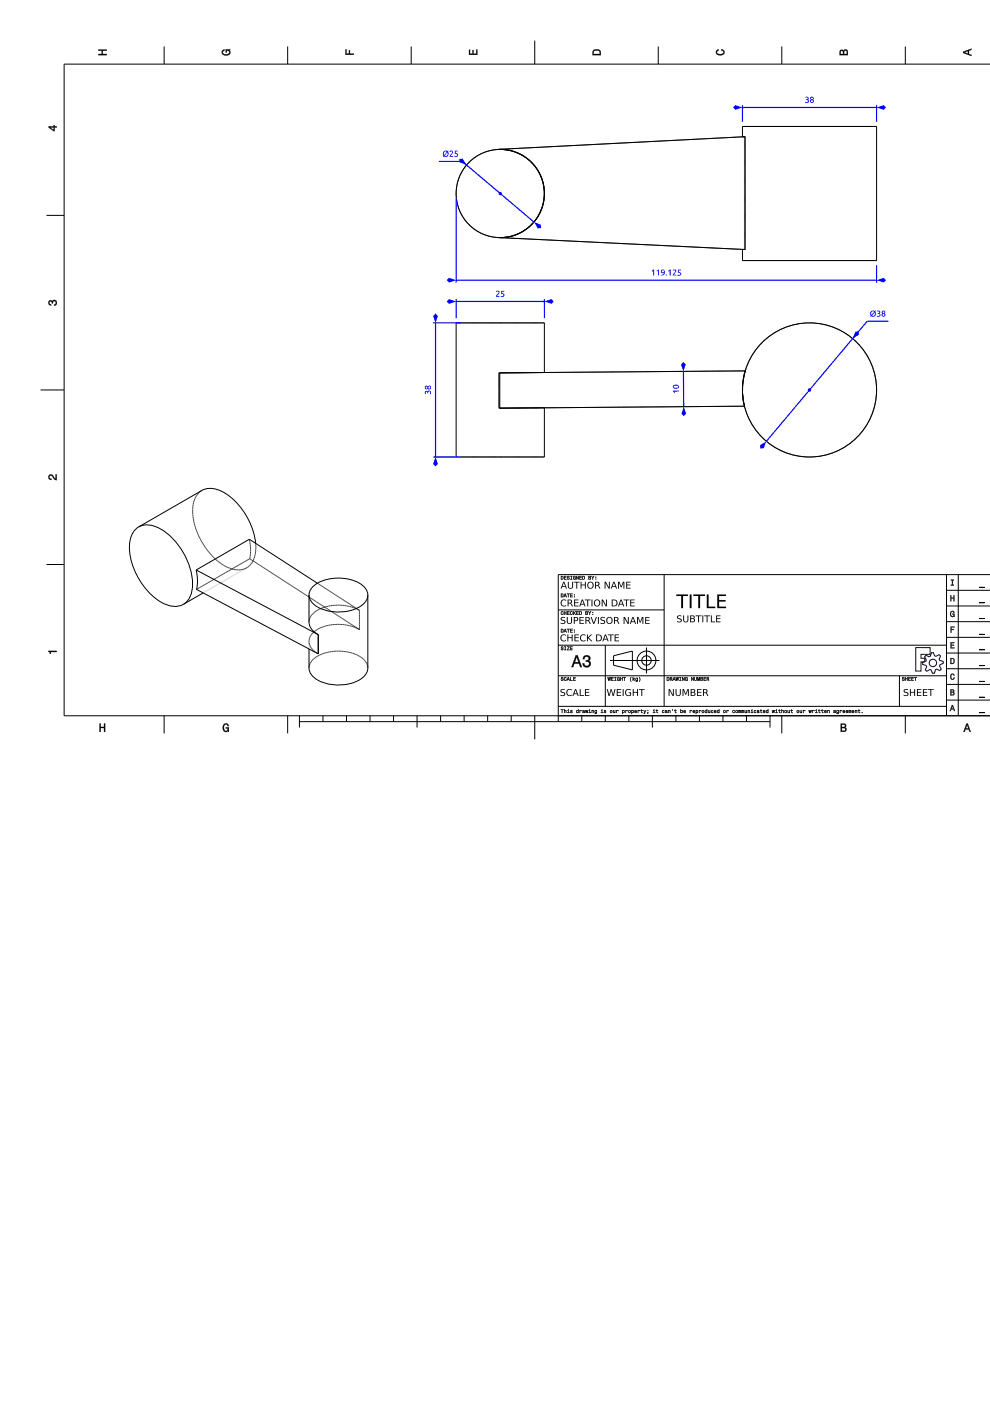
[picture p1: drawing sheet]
<svg xmlns="http://www.w3.org/2000/svg" width="210mm" height="297mm" viewBox="0 0 210 297" stroke-linecap="round" stroke-linejoin="round" font-family="sans-serif">
<g fill="none" stroke="#000" stroke-width=".21">
<path d="M34.8 9.9v3.7M61 9.9v3.7M87.2 9.9v3.7M113.4 8.6v5M139.6 9.9v3.7M165.8 9.9v3.7M191.9 9.9v3.7M210 13.6h-196.4v138.2h196.4M106.1 31.7a9.4 9.4 0 0 1 9.3 9.4 9.4 9.4 0 0 1-9.4 9.3l52 2.5M106.1 31.7h-.3M157.4 29h.4v23.9h-.4M157.4 26.8h28.5"/>
<path d="M157.4 26.8v2.2M158 29h-.6M158 29l-52.2 2.7M158 29v23.9M185.9 26.8v28.4M9.9 45.7h3.7M157.4 52.9h.6M157.4 55.2h28.5M157.4 52.9v2.3M96.7 68.5h18.7M96.7 68.5v28.4M105.8 79.1l52.2-.5a14.2 14.2 0 0 0-.2 7.5l-52 .4z"/>
<path d="M115.4 79l-9.4 .1v7.4h9.4M115.4 79l-9.3 .1M115.4 68.5v10.5M8.6 82.7h5M96.7 96.9h18.7M115.4 86.5h-9.3M115.4 86.5v10.4M9.9 119.7h3.7M29.4 111.7a5.1 5.1 0 0 0-1.9 5.4 14.7 14.7 0 0 0 7.4 11 4.3 4.3 0 0 0 4 0M29.4 111.7a5 5 0 0 1 5.2 .8 14.8 14.8 0 0 1 6.2 11.8 4.6 4.6 0 0 1-1.9 3.8M42.8 104a5.1 5.1 0 0 0-1.9 5.3 14.7 14.7 0 0 0 7.4 11 4.3 4.3 0 0 0 4 .1M42.8 104a4.9 4.9 0 0 1 5.3 .8 14.6 14.6 0 0 1 6.1 12.1 4.3 4.3 0 0 1-1.9 3.5"/>
<path d="M42.8 104l-13.4 7.7M52.9 114.3l.2 1.9-.2 2.3M52.9 114.3l23.3 15.1M52.9 114.3l-11.3 6.5M52.9 118.5l23.3 15M52.9 118.5l-11.2 6.5M41.6 120.8l.3 1.9-.2 2.3M41.6 120.8l25.9 13.8M41.7 125l25.8 13.6M52.3 120.4l-13.4 7.7M65.5 126.2a3.8 3.8 0 0 0 3.2 3.1 9.5 9.5 0 0 0 8.2-1.1 2.68 2.68 0 0 0 1.1-2M65.5 126.2a3.8 3.8 0 0 1 3.1-3.1 9.2 9.2 0 0 1 8.5 1.2l.8 1.2 .1 .7"/>
<path d="M65.5 126.2v5.7M65.5 131.9a3.3 3.3 0 0 0 2 2.7M65.5 136a3.3 3.3 0 0 0 2 2.6M65.5 136v5.6M67.5 138.6h.1M67.5 134.6v4M76.2 129.4a9.4 9.4 0 0 0-9.6 .5l-.8 .9-.3 1.1M76.2 129.4v4.1M76.2 133.5a9.4 9.4 0 0 0-9.6 .4l-.8 1-.3 1.1M78 126.2v15.4M118.4 136.8h82.3M118.4 129.3h22.4"/>
<path d="M128.3 136.8v13M130.1 139l4-1v4l-4-1zM137.1 137.3v5.5M140.8 121.8v28M200.7 138.5h9.3M200.7 135.1h9.3M200.7 131.8h9.3M200.7 128.5h9.3M200.7 125.2h9.3M200.7 121.8v30M203.2 121.8v30M210 121.8h-91.6v31.2"/>
<path d="M34.8 151.8v3.7M61 151.8v3.7M63.5 153h99.8M63.5 151.8v2.5M65.5 141.6a3.8 3.8 0 0 1 3.1-3.1 9.2 9.2 0 0 1 8.5 1.3l.8 1.2 .1 .6M65.5 141.6a3.8 3.8 0 0 0 3.2 3.2 9.5 9.5 0 0 0 8.2-1.2 2.68 2.68 0 0 0 1.1-2M68.5 151.8v1.2M73.5 151.8v1.2M78.5 151.8v1.2M83.4 151.8v1.2M88.4 151.8v2.5M93.4 151.8v1.2"/>
<path d="M98.4 151.8v1.2M103.4 151.8v1.2M108.4 151.8v1.2M113.4 151.8v4.9M118.4 149.8h82.3M118.4 143.3h82.3M123.4 151.8v1.2M128.3 151.8v1.2M129.3 140h10.5M133.3 151.8v1.2M138.3 151.8v2.5M143.3 151.8v1.2"/>
<path d="M148.3 151.8v1.2M153.3 151.8v1.2M158.3 151.8v1.2M163.3 151.8v2.5M165.8 151.8v3.7M190.7 143.3v6.5M191.9 151.8v3.7M200.7 148.4h9.3M200.7 145.1h9.3M200.7 141.8h9.3"/>
<circle cx="106.1" cy="41" r="9.4"/>
<circle cx="171.6" cy="82.7" r="14.2"/>
<circle cx="137.1" cy="140" r="2"/>
<circle cx="137.1" cy="140" r="1"/>
</g>
<g fill="#000">
<path d="M20.9 10.5h1.7v.3h-.8v.7h.8v.2h-1.7v-.2h.7v-.7h-.7z" fill-rule="evenodd"/>
<path d="M47.2 10.7l.4-.2v.2l-.4 .3a.73 .73 0 0 0 .7 .6 .73 .73 0 0 0 .7-.5l-.1-.3-.4-.1v.4h-.2v-.6h.9l-.2 .1 .2 .4a.92 .92 0 0 1-.8 .8 .92 .92 0 0 1-1-.7z" fill-rule="evenodd"/>
<path d="M73.3 10.5h.2v.9h.5v-.8h.2v.8h.8v.2h-1.7z" fill-rule="evenodd"/>
<path d="M99.4 10.5h.3v.9h.5v-.8h.2v.8h.6v-.9h.2v1.1h-1.8z" fill-rule="evenodd"/>
<path d="M125.9 10.6l-.2 .4-.1 .7h1.8v-.6a.96 .96 0 0 0-1.5-.5zM126 10.8h1l.2 .7h-1.4z" fill-rule="evenodd"/>
<path d="M151.9 10.7l.5-.2v.2l-.4 .3a.73 .73 0 0 0 .7 .5 .73 .73 0 0 0 .7-.4l-.1-.3-.4-.1v-.2a.62 .62 0 0 1 .7 .5 .62 .62 0 0 1-.5 .7 .82 .82 0 0 1-.9 0 .82 .82 0 0 1-.4-.8z" fill-rule="evenodd"/>
<path d="M178.1 10.7l-.1 1h1.8v-.7a.49 .49 0 0 0-.4-.5 .49 .49 0 0 0-.6 .3l-.2-.2zM178.3 10.9h.4v.6h-.5zM179 10.8h.5l.1 .7h-.6z" fill-rule="evenodd"/>
<path d="M204.2 11v.2l1.8 .7v-.3l-.6-.1v-.7l.6-.2v-.3zM204.5 11.1l.7-.3v.6z" fill-rule="evenodd"/>
<path d="M10.3 26.8v.2l1.1 .8h.2v-.8h.4v-.2h-.4v-.3h-.2v.3zM10.6 27h.8v.6z" fill-rule="evenodd"/>
<path d="M10.4 63.8a.43 .43 0 0 1 .7 .1 .59 .59 0 0 1 1 .1 .59 .59 0 0 1-.6 .8v-.2a.36 .36 0 0 0 .4-.4 .36 .36 0 0 0-.4-.3 .36 .36 0 0 0-.3 .4h-.2a.31 .31 0 0 0-.2-.4 .31 .31 0 0 0-.4 .2 .31 .31 0 0 0 .3 .4h.1v.3a.58 .58 0 0 1-.5-.4 .58 .58 0 0 1 .1-.6z" fill-rule="evenodd"/>
<path d="M10.4 100.8l.2-.2a1.06 1.06 0 0 1 1.1 .9h.1v-.9h.2v1.2a1.69 1.69 0 0 1-1.1-.9 .35 .35 0 0 0-.4 .3 .35 .35 0 0 0 .4 .3v.3a.6 .6 0 0 1-.6-.4 .6 .6 0 0 1 .1-.6z" fill-rule="evenodd"/>
<path d="M10.3 138h1.7v.2h-1.2v.4h-.2z" fill-rule="evenodd"/>
<path d="M119 137.1a.3 .3 0 0 0 0 .4 .3 .3 0 0 0 .3 .1l-.1 .2-.3-.2a.27 .27 0 0 0 .3 .3 .27 .27 0 0 0 .2-.4 .27 .27 0 0 0-.3-.1v-.2l.2 .1 .1-.1zM119.6 137.1l.2 .1v.5l-.2 .1h.4l-.1-.1v-.5l.1-.1zM120.2 137.1l.4 .1-.4 .6h.6l-.5-.1 .5-.6zM120.9 137.1v.7h.5l-.4-.1v-.2h.3l-.3-.1v-.2l.4-.1z" fill-rule="evenodd"/>
<path d="M118.9 133.3v.8h.3a.38 .38 0 0 0 .3-.4 .38 .38 0 0 0-.3-.4zM119 133.4a.29 .29 0 0 1 .4 .3 .29 .29 0 0 1-.4 .3zM119.8 133.3l-.3 .8 .2-.2h.3l.2 .2zM119.8 133.4l.2 .4h-.3zM120.2 133.3l.2 .1 .1 .7v-.7l.3-.1zM120.9 133.3v.8h.5l-.4-.1v-.3h.3h-.3v-.3l.4-.1zM121.7 133.9v.2h.2v-.2zM121.7 133.5v.2h.2v-.2z" fill-rule="evenodd"/>
<path d="M118.9 122.1v.8h.3a.38 .38 0 0 0 .3-.4 .38 .38 0 0 0-.3-.4zM119 122.2a.29 .29 0 0 1 .4 .3 .29 .29 0 0 1-.4 .3zM119.6 122.1v.8h.5l-.4-.1v-.3h.3l-.3-.1v-.2l.4-.1zM120.3 122.2a.3 .3 0 0 0 0 .3 .3 .3 0 0 0 .3 .1l-.1 .2-.3-.2a.27 .27 0 0 0 .3 .3 .27 .27 0 0 0 .2-.3 .27 .27 0 0 0-.3-.2v-.2l.2 .1 .1-.1zM120.9 122.1l.2 .1v.6l-.2 .1h.4l-.1-.1v-.6l.1-.1zM121.6 122.2a.36 .36 0 0 0-.1 .5 .36 .36 0 0 0 .4 .1l.2 .1v-.4h-.3l.1 .1-.1 .2a.26 .26 0 0 1-.2-.3 .26 .26 0 0 1 .3-.2h.1l-.1-.2zM122.2 122.1v.8l.1-.6 .4 .6v-.8l-.1 .6zM122.9 122.1v.8h.4l-.3-.1v-.3h.3l-.3-.1v-.2l.3-.1zM123.5 122.1v.8h.2a.38 .38 0 0 0 .3-.4 .38 .38 0 0 0-.3-.4zM123.6 122.2a.29 .29 0 0 1 .3 .3 .29 .29 0 0 1-.3 .3zM124.8 122.1v.8h.3a.21 .21 0 0 0 .2-.2 .21 .21 0 0 0-.1-.2v-.3zM124.9 122.2l.3 .2h-.3zM124.9 122.5l.3 .1v.1l-.3 .1zM125.4 122.1l.3 .8 .3-.8-.3 .4zM126.3 122.7v.2h.1v-.2zM126.3 122.3v.2h.1v-.2z" fill-rule="evenodd"/>
<path d="M118.9 125.9v.7h.3a.38 .38 0 0 0 .3-.4 .38 .38 0 0 0-.3-.3zM119 126a.29 .29 0 0 1 .4 .2 .29 .29 0 0 1-.4 .3zM119.8 125.9l-.3 .7 .2-.2h.3l.2 .2zM119.8 126l.2 .3h-.3zM120.2 125.9l.2 .1 .1 .6v-.6l.3-.1zM120.9 125.9v.7h.5l-.4-.1v-.2h.3l-.3-.1v-.2l.4-.1zM121.7 126.4v.2h.2v-.2zM121.7 126v.2h.2v-.2z" fill-rule="evenodd"/>
<path d="M119 129.7a.36 .36 0 0 0-.1 .5 .36 .36 0 0 0 .5 .1l.1-.2a.24 .24 0 0 1-.4 0 .24 .24 0 0 1 0-.3 .24 .24 0 0 1 .4 0l-.2-.2zM119.6 129.6v.8l.1-.4h.3l.1 .4v-.8l-.1 .3h-.3zM120.3 129.6v.8h.4l-.3-.1v-.3h.3l-.3-.1v-.2l.3-.1zM120.9 129.7a.36 .36 0 0 0-.1 .5 .36 .36 0 0 0 .5 .1l.1-.2a.24 .24 0 0 1-.3 0 .24 .24 0 0 1-.1-.3 .24 .24 0 0 1 .4 0l-.2-.2zM121.5 129.6v.8l.2-.4 .4 .4-.3-.5 .3-.3-.5 .3zM122.2 129.6v.8h.5l-.4-.1v-.3h.3l-.3-.1v-.2l.4-.1zM122.8 129.6v.8h.3a.38 .38 0 0 0 .3-.4 .38 .38 0 0 0-.3-.4zM122.9 129.7a.29 .29 0 0 1 .4 .3 .29 .29 0 0 1-.4 .3zM124.1 129.6v.8h.3a.21 .21 0 0 0 .2-.2 .21 .21 0 0 0-.1-.3l.1-.2zM124.2 129.7l.3 .2h-.3zM124.2 130h.3v.2l-.3 .1zM124.7 129.6l.4 .8 .2-.8-.3 .4zM125.6 130.2v.2h.2v-.2zM125.6 129.8v.1h.2v-.1z" fill-rule="evenodd"/>
<path d="M201.5 126.2h.2v.5h.5v-.5h.1v1.3h-.1v-.6h-.5v.6h-.2z" fill-rule="evenodd"/>
<path d="M201.5 136.2h.8v.2h-.6v.3h.6v.2h-.6v.4h.6v.1h-.8z" fill-rule="evenodd"/>
<path d="M201.6 132.9h.8v.1h-.7v.4h.5v.1h-.5v.6h-.1z" fill-rule="evenodd"/>
<path d="M201.6 122.9h.6v.1h-.2v1h.2v.1h-.6v-.1h.2v-1h-.2z" fill-rule="evenodd"/>
<path d="M201.5 139.5v1.3h.4a.64 .64 0 0 0 .5-.7 .64 .64 0 0 0-.5-.6zM201.7 139.7a.48 .48 0 0 1 .5 .4 .48 .48 0 0 1-.5 .5z" fill-rule="evenodd"/>
<path d="M201.6 129.7l.5-.2 .3 .4-.4-.2a.5 .5 0 0 0-.4 .5 .5 .5 0 0 0 .4 .5l.2-.4h-.3v-.2h.5v.7l-.1-.2-.2 .2a.62 .62 0 0 1-.7-.4 .62 .62 0 0 1 .2-.7z" fill-rule="evenodd"/>
<path d="M207.6 137.7h1.1v.2h-1.1z" fill-rule="evenodd"/>
<path d="M207.6 134.4h1.1v.1h-1.1z" fill-rule="evenodd"/>
<path d="M207.6 131.1h1.1v.1h-1.1z" fill-rule="evenodd"/>
<path d="M207.6 127.8h1.1v.1h-1.1z" fill-rule="evenodd"/>
<path d="M207.6 124.4h1.1v.2h-1.1z" fill-rule="evenodd"/>
<path d="M21.1 153.4h.3v.7h.7v-.7h.2v1.8h-.2v-.9h-.7v.9h-.3z" fill-rule="evenodd"/>
<path d="M47.4 153.6a.6 .6 0 0 1 .7-.2 .6 .6 0 0 1 .4 .5h-.2l-.3-.3a.73 .73 0 0 0-.6 .6 .73 .73 0 0 0 .5 .8l.3-.1 .1-.5h-.4v-.2h.6v1l-.1-.3-.4 .3a.84 .84 0 0 1-.7-1.3z" fill-rule="evenodd"/>
<path d="M119 143.6a.3 .3 0 0 0 0 .3 .3 .3 0 0 0 .3 .2l-.1 .1-.3-.1a.27 .27 0 0 0 .3 .3 .27 .27 0 0 0 .2-.4 .27 .27 0 0 0-.3-.2v-.2l.2 .2 .1-.1zM119.6 143.7a.36 .36 0 0 0-.1 .4 .36 .36 0 0 0 .5 .2l.1-.3a.24 .24 0 0 1-.3 .1 .24 .24 0 0 1-.1-.3 .24 .24 0 0 1 .4 0l-.2-.2zM120.4 143.6l-.2 .7 .1-.2h.3l.2 .2zM120.5 143.7l.1 .3h-.2zM120.9 143.6v.7h.5l-.4-.1zM121.6 143.6v.7h.4l-.3-.1v-.2h.3l-.3-.1v-.2l.3-.1z" fill-rule="evenodd"/>
<path d="M118.9 150.4l.2 .1 .1 .7v-.7l.3-.1zM119.6 150.4v.8l.3-.6 .2 .6v-.4a.19 .19 0 0 0-.2-.2 .19 .19 0 0 0-.2 .1zM120.3 150.6l.2 .1v.4l-.2 .1h.4l-.1-.1v-.5zM120.5 150.4l.1 .1zM121 150.6v.2l.3 .2h-.4a.21 .21 0 0 0 .3 .2 .21 .21 0 0 0 .1-.4l-.3-.1h.4l-.1-.1zM122.2 150.6a.27 .27 0 0 0 0 .4 .27 .27 0 0 0 .4 .1l.1 .1v-.8l-.1 .3zM122.2 150.8a.2 .2 0 0 1 .4 0 .2 .2 0 0 1-.4 0zM122.9 150.6l.1 .6v-.5h.3zM123.6 150.6l-.1 .1 .3-.1v.2a.21 .21 0 0 0-.3 .1 .21 .21 0 0 0 .2 .3l.3-.1-.1-.5zM123.6 151a.13 .13 0 0 1 .2 0 .13 .13 0 0 1-.2 0zM124.1 150.6l.1 .6 .2-.5 .2 .5 .1-.6-.2 .5-.1-.5-.2 .5zM124.9 150.6l.1 .1v.4l-.2 .1h.5l-.2-.1v-.5zM125 150.4l.1 .1zM125.5 150.6v.6l.2-.6 .2 .6v-.4a.19 .19 0 0 0-.1-.2 .19 .19 0 0 0-.3 .1zM126.1 150.6a.27 .27 0 0 0 0 .4 .27 .27 0 0 0 .4 .1l-.1 .2-.3-.1a.23 .23 0 0 0 .3 .2 .23 .23 0 0 0 .2-.3v-.5zM126.2 150.8a.2 .2 0 0 1 .4 0 .2 .2 0 0 1-.4 0zM127.4 150.6l.2 .1v.4l-.2 .1h.5l-.2-.1v-.5zM127.6 150.4l.1 .1zM128.1 150.6v.2l.3 .2h-.4a.21 .21 0 0 0 .3 .2 .21 .21 0 0 0 .1-.4l-.2-.1h.3l-.1-.1zM129.3 150.9a.3 .3 0 0 0 .6 0 .3 .3 0 0 0-.6 0zM129.4 150.8a.2 .2 0 0 1 .4 0 .2 .2 0 0 1-.4 0zM130 150.6v.4a.19 .19 0 0 0 .1 .2 .19 .19 0 0 0 .3-.1v.1v-.6l-.2 .5zM130.7 150.6l.1 .6v-.5h.3zM131.9 150.6v.8l.2-.3a.26 .26 0 0 0 .4-.2 .27 .27 0 0 0-.5-.2zM132 150.9a.2 .2 0 0 1 .4 0 .2 .2 0 0 1-.4 0zM132.6 150.6l.1 .6 .1-.5h.3zM133.2 150.9a.3 .3 0 0 0 .6 0 .3 .3 0 0 0-.6 0zM133.3 150.8a.2 .2 0 0 1 .4 0 .2 .2 0 0 1-.4 0zM133.9 150.6v.8l.1-.3a.26 .26 0 0 0 .4-.2 .26 .26 0 0 0-.4-.2zM134 150.9a.2 .2 0 0 1 .4 0 .2 .2 0 0 1-.4 0zM134.6 150.6a.29 .29 0 0 0-.1 .5 .29 .29 0 0 0 .5 0h-.3l-.1-.2h.4l-.1-.3zM134.7 150.7l.2 .1h-.3zM135.2 150.6l.1 .6 .1-.5h.3zM136 150.4l-.2 .3h.2v.4l.3 .1-.2-.3v-.2l.2-.1zM136.4 150.6l.3 .6-.2 .2h.1l.4-.8-.3 .4zM137.3 150.6v.1h.1v-.1zM137.3 151v.4l.1-.2v-.2zM138.5 150.6l.1 .1v.4l-.2 .1h.5l-.2-.1v-.5zM138.6 150.4l.1 .1zM139.2 150.4l-.2 .3h.2l.1 .4 .2 .1-.2-.3v-.2l.2-.1zM140.4 150.6a.29 .29 0 0 0 0 .5 .29 .29 0 0 0 .4-.1v-.1a.2 .2 0 0 1-.3 .1 .2 .2 0 0 1 0-.3 .2 .2 0 0 1 .3 .1l-.1-.2zM141.1 150.6l-.1 .1 .3-.1v.2a.21 .21 0 0 0-.3 .1 .21 .21 0 0 0 .2 .3l.3-.1-.1-.5zM141.1 151a.15 .15 0 0 1 .3 0 .15 .15 0 0 1-.3 0zM141.7 150.6v.6l.2-.6 .2 .6v-.4a.19 .19 0 0 0-.1-.2 .19 .19 0 0 0-.2 .1zM142.5 150.4l.1 .3zM143.1 150.4l-.2 .3h.2v.4l.3 .1-.2-.3v-.2l.2-.1zM144.3 150.4v.8l.1-.1a.25 .25 0 0 0 .4-.2 .25 .25 0 0 0-.4-.2zM144.3 150.9a.2 .2 0 0 1 .4 0 .2 .2 0 0 1-.4 0zM145 150.6a.29 .29 0 0 0-.1 .5 .29 .29 0 0 0 .5 0h-.3l-.1-.2h.4l-.1-.3zM145.1 150.7l.2 .1h-.3zM146.3 150.6l.1 .6v-.5h.3zM146.9 150.6a.29 .29 0 0 0 0 .5 .29 .29 0 0 0 .4 0h-.3v-.2h.3v-.3zM147 150.7l.2 .1h-.2zM147.5 150.6v.8l.1-.3a.26 .26 0 0 0 .4-.2 .26 .26 0 0 0-.4-.2zM147.6 150.9a.2 .2 0 0 1 .4 0 .2 .2 0 0 1-.4 0zM148.2 150.6l.1 .6v-.5h.3zM148.8 150.9a.3 .3 0 0 0 .6 0 .3 .3 0 0 0-.6 0zM148.9 150.8a.2 .2 0 0 1 .4 0 .2 .2 0 0 1-.4 0zM149.5 150.6a.27 .27 0 0 0-.1 .4 .27 .27 0 0 0 .4 .1l.1 .1v-.8l-.1 .3zM149.4 150.8a.25 .25 0 0 1 .5 0 .25 .25 0 0 1-.5 0zM150.1 150.6v.4a.19 .19 0 0 0 .2 .2 .19 .19 0 0 0 .2-.1l.1 .1v-.6l-.3 .5zM150.8 150.6a.29 .29 0 0 0 0 .5 .29 .29 0 0 0 .4-.1v-.1a.2 .2 0 0 1-.3 .1 .2 .2 0 0 1 0-.3 .2 .2 0 0 1 .3 .1l-.1-.2zM151.5 150.6a.29 .29 0 0 0-.1 .5 .29 .29 0 0 0 .4 0h-.2l-.1-.2h.4l-.1-.3zM151.5 150.7l.3 .1h-.3zM152.1 150.6a.27 .27 0 0 0-.1 .4 .27 .27 0 0 0 .4 .1l.1 .1v-.8l-.1 .3zM152 150.8a.25 .25 0 0 1 .5 0 .25 .25 0 0 1-.5 0zM153.3 150.9a.3 .3 0 0 0 .6 0 .3 .3 0 0 0-.6 0zM153.4 150.8a.2 .2 0 0 1 .4 0 .2 .2 0 0 1-.4 0zM154.1 150.6v.6l.1-.5h.3zM155.4 150.6a.29 .29 0 0 0-.1 .5 .29 .29 0 0 0 .5-.1v-.1a.2 .2 0 0 1-.3 .1 .2 .2 0 0 1 0-.3 .2 .2 0 0 1 .3 .1l-.2-.2zM155.9 150.9a.3 .3 0 0 0 .6 0 .3 .3 0 0 0-.6 0zM156 150.8a.2 .2 0 0 1 .4 0 .2 .2 0 0 1-.4 0zM156.6 150.6v.6l.1-.6 .1 .6 .2-.6 .1 .6-.1-.6zM157.2 150.6v.6l.2-.6v.6l.2-.6 .1 .6v-.6zM157.9 150.6v.4a.19 .19 0 0 0 .1 .2 .19 .19 0 0 0 .3-.1l.1 .1v-.6l-.3 .5zM158.6 150.6v.6l.2-.6 .2 .6v-.4a.19 .19 0 0 0-.1-.2 .19 .19 0 0 0-.2 .1zM159.3 150.6l.1 .1v.4l-.2 .1h.5l-.2-.1v-.5zM159.4 150.4l.1 .1zM159.9 150.6a.29 .29 0 0 0 0 .5 .29 .29 0 0 0 .4-.1v-.1a.2 .2 0 0 1-.3 .1 .2 .2 0 0 1 0-.3 .2 .2 0 0 1 .3 .1l-.1-.2zM160.6 150.6l-.1 .1 .3-.1v.2a.21 .21 0 0 0-.3 .1 .21 .21 0 0 0 .2 .3l.3-.1-.1-.5zM160.6 151a.13 .13 0 0 1 .2 0 .13 .13 0 0 1-.2 0zM161.3 150.4l-.2 .3h.2v.4l.3 .1-.2-.3v-.2l.2-.1zM161.9 150.6a.29 .29 0 0 0-.1 .5 .29 .29 0 0 0 .4 0h-.2l-.1-.2h.4l-.1-.3zM161.9 150.7l.3 .1h-.3zM162.5 150.6a.27 .27 0 0 0-.1 .4 .27 .27 0 0 0 .4 .1l.1 .1v-.8l-.1 .3zM162.4 150.8a.2 .2 0 0 1 .4 0 .2 .2 0 0 1-.4 0zM163.7 150.6l.1 .6 .2-.5 .2 .5 .1-.6-.2 .5-.1-.5-.2 .5zM164.4 150.6l.2 .1v.4l-.2 .1h.5l-.2-.1v-.5zM164.6 150.4l.1 .1zM165.2 150.4l-.2 .3h.2v.4l.3 .1-.2-.3v-.2l.2-.1zM165.7 150.4v.8l.2-.6 .2 .6v-.4a.19 .19 0 0 0-.1-.2 .19 .19 0 0 0-.2 .1zM166.3 150.9a.3 .3 0 0 0 .6 0 .3 .3 0 0 0-.6 0zM166.4 150.8a.2 .2 0 0 1 .4 0 .2 .2 0 0 1-.4 0zM167 150.6v.4a.19 .19 0 0 0 .1 .2 .19 .19 0 0 0 .3-.1v.1v-.6l-.2 .5zM167.8 150.4l-.2 .3h.2v.4l.3 .1-.2-.3v-.2l.2-.1zM168.9 150.9a.3 .3 0 0 0 .6 0 .3 .3 0 0 0-.6 0zM169 150.8a.2 .2 0 0 1 .4 0 .2 .2 0 0 1-.4 0zM169.6 150.6v.4a.19 .19 0 0 0 .1 .2 .19 .19 0 0 0 .3-.1v.1v-.6l-.2 .5zM170.3 150.6l.1 .6v-.5h.3zM171.4 150.6l.2 .6 .2-.5 .1 .5 .2-.6-.2 .5-.1-.5-.2 .5zM172.2 150.6l.1 .6 .1-.5h.3zM172.9 150.6l.1 .1v.4l-.2 .1h.5l-.2-.1v-.5zM173 150.4l.1 .1zM173.6 150.4l-.1 .3h.1l.1 .4 .2 .1-.2-.3v-.2l.2-.1zM174.3 150.4l-.2 .3h.2v.4l.3 .1-.2-.3v-.2l.2-.1zM174.8 150.6a.29 .29 0 0 0 0 .5 .29 .29 0 0 0 .4 0h-.2l-.1-.2h.4l-.1-.3zM174.9 150.7l.3 .1h-.3zM175.4 150.6v.6l.3-.6 .2 .6v-.4a.19 .19 0 0 0-.1-.2 .19 .19 0 0 0-.3 .1zM176.8 150.6l-.1 .1 .3-.1 .1 .2a.21 .21 0 0 0-.4 .1 .21 .21 0 0 0 .2 .3l.3-.1-.1-.5zM176.8 151a.15 .15 0 0 1 .3 0 .15 .15 0 0 1-.3 0zM177.4 150.6a.27 .27 0 0 0-.1 .4 .27 .27 0 0 0 .4 .1v.2l-.3-.1a.23 .23 0 0 0 .2 .2 .23 .23 0 0 0 .2-.3v-.5zM177.4 150.8a.2 .2 0 0 1 .4 0 .2 .2 0 0 1-.4 0zM178.1 150.6l.1 .6v-.5h.3zM178.7 150.6a.29 .29 0 0 0 0 .5 .29 .29 0 0 0 .4 0h-.2l-.1-.2h.3v-.3zM178.8 150.7l.2 .1h-.2zM179.4 150.6a.29 .29 0 0 0-.1 .5 .29 .29 0 0 0 .5 0h-.3l-.1-.2h.4l-.1-.3zM179.5 150.7l.2 .1h-.3zM179.9 150.6v.6l.2-.6 .1 .6 .1-.6 .2 .6-.1-.6zM180.7 150.6a.29 .29 0 0 0-.1 .5 .29 .29 0 0 0 .5 0h-.3l-.1-.2h.4l-.1-.3zM180.8 150.7l.2 .1h-.3zM181.3 150.6v.6l.2-.6 .2 .6v-.4a.19 .19 0 0 0-.1-.2 .19 .19 0 0 0-.2 .1zM182.1 150.4l-.2 .3h.2v.4l.3 .1-.2-.3v-.2l.2-.1zM182.7 151v.2h.2v-.2z" fill-rule="evenodd"/>
<path d="M122.1 138.9l-.9 2.5h.3l.3-.7h1l.2 .7h.4l-.9-2.5zM122.3 139.3l.4 1.1h-.8zM123.8 139.1l-.2 .6h.3a.44 .44 0 0 1 .2-.5 .44 .44 0 0 1 .6 .2 .44 .44 0 0 1-.1 .6h-.4v.3a.51 .51 0 0 1 .7 .3 .51 .51 0 0 1-.4 .6 .51 .51 0 0 1-.6-.3v-.3h-.4a.84 .84 0 0 0 1.1 .9 .84 .84 0 0 0 .4-1.3l-.1-.1a.72 .72 0 0 0 0-1.1 .72 .72 0 0 0-1.1 .1z" fill-rule="evenodd"/>
<path d="M128.8 143.6l.2 .7 .2-.6 .2 .6 .1-.7-.2 .6-.1-.6-.2 .6zM129.6 143.6v.7h.5l-.4-.1v-.2h.3l-.3-.1v-.2l.4-.1zM130.3 143.6l.1 .1v.5l-.1 .1h.3l-.1-.1v-.5l.1-.1zM130.9 143.7a.36 .36 0 0 0-.1 .4 .36 .36 0 0 0 .5 .2h.1v-.4h-.3l.2 .1-.1 .2a.26 .26 0 0 1-.3-.3 .26 .26 0 0 1 .3-.2l.2 .1-.2-.2zM131.5 143.6v.7l.1-.3h.3l.1 .3v-.7l-.1 .3h-.3zM132.1 143.6l.3 .1 .1 .6v-.6l.2-.1zM133.8 143.5a.67 .67 0 0 0 .1 1l-.2-.3zM134.1 143.5v.8l.2-.3 .3 .3-.2-.3 .2-.3-.4 .3zM134.8 143.8a.27 .27 0 0 0-.1 .4 .27 .27 0 0 0 .4 0v.2h-.3a.23 .23 0 0 0 .2 .1 .23 .23 0 0 0 .2-.2v-.6zM134.8 144a.2 .2 0 0 1 .4 0 .2 .2 0 0 1-.4 0zM135.5 143.5l.1 .5-.1 .5a.61 .61 0 0 0 0-1z" fill-rule="evenodd"/>
<path d="M141.4 143.6v.7h.2a.38 .38 0 0 0 .3-.4 .38 .38 0 0 0-.3-.3zM141.5 143.7a.29 .29 0 0 1 .3 .2 .29 .29 0 0 1-.3 .3zM142 143.6v.7l.1-.3h.3l.1 .3-.1-.3a.21 .21 0 0 0 .1-.3 .21 .21 0 0 0-.2-.1zM142.1 143.7h.3v.2h-.3zM142.9 143.6l-.3 .7 .2-.2h.3l.2 .2zM142.9 143.7l.1 .3h-.2zM143.3 143.6l.1 .7 .2-.6 .2 .6 .1-.7-.2 .6-.1-.6-.2 .6zM144 143.6l.2 .1v.5l-.2 .1h.4l-.1-.1v-.5l.1-.1zM144.6 143.6v.7l.1-.6 .4 .6v-.7l-.1 .6zM145.3 143.7a.36 .36 0 0 0-.1 .4 .36 .36 0 0 0 .5 .2h.1v-.4h-.3l.2 .1-.1 .2a.26 .26 0 0 1-.3-.3 .26 .26 0 0 1 .4-.2l.1 .1-.2-.2zM146.6 143.6v.7l.1-.6 .4 .6v-.7l-.1 .6zM147.2 143.6v.4a.26 .26 0 0 0 .3 .3 .26 .26 0 0 0 .2-.3l-.1-.4v.4a.16 .16 0 0 1-.1 .2 .16 .16 0 0 1-.2-.2zM147.9 143.6v.7v-.7l.2 .7 .2-.7 .1 .7v-.7h-.1l-.2 .6-.1-.6zM148.5 143.6v.7h.3a.21 .21 0 0 0 .2-.1 .21 .21 0 0 0-.1-.3l.1-.3zM148.6 143.7l.3 .1-.3 .1zM148.6 144h.3v.2h-.3zM149.2 143.6v.7h.5l-.4-.1v-.2h.3l-.3-.1v-.2l.4-.1zM149.8 143.6v.7l.1-.3h.3l.1 .3-.1-.3a.21 .21 0 0 0 .1-.3 .21 .21 0 0 0-.2-.1zM149.9 143.7h.3v.2h-.3z" fill-rule="evenodd"/>
<path d="M178.3 153.4v1.8h.6a.49 .49 0 0 0 .6-.4 .49 .49 0 0 0-.3-.6l.2-.3a.43 .43 0 0 0-.5-.5zM178.5 153.6h.4a.26 .26 0 0 1 .3 .3 .26 .26 0 0 1-.4 .2h-.3zM178.5 154.4h.4a.3 .3 0 0 1 .3 .2 .3 .3 0 0 1-.3 .4h-.4z" fill-rule="evenodd"/>
<path d="M191.3 143.6a.3 .3 0 0 0 .1 .3 .3 .3 0 0 0 .3 .2l-.2 .1-.2-.1a.27 .27 0 0 0 .2 .3 .27 .27 0 0 0 .3-.4 .27 .27 0 0 0-.4-.2l.1-.2 .2 .2 .1-.1zM191.9 143.6v.7l.1-.3h.3l.1 .3v-.7l-.1 .3h-.3zM192.6 143.6v.7h.5l-.4-.1v-.2h.3l-.3-.1v-.2l.4-.1zM193.2 143.6v.7h.5l-.4-.1v-.2h.4l-.4-.1v-.2l.4-.1zM193.8 143.6l.3 .1 .1 .6v-.6l.2-.1z" fill-rule="evenodd"/>
<path d="M201.8 149.5l-.4 1.2h.1l.2-.3h.5l.1 .3h.2l-.5-1.2zM201.9 149.7l.2 .5h-.4z" fill-rule="evenodd"/>
<path d="M201.5 146.2v1.2h.5a.35 .35 0 0 0 .4-.2 .35 .35 0 0 0-.2-.5l.1-.1-.1-.3zM201.7 146.3h.2a.19 .19 0 0 1 .3 .2 .19 .19 0 0 1-.3 .2h-.2zM201.7 146.8h.2a.22 .22 0 0 1 .3 .2 .22 .22 0 0 1-.2 .3h-.3z" fill-rule="evenodd"/>
<path d="M201.6 143l.5-.2 .3 .4-.4-.2a.5 .5 0 0 0-.3 .5 .5 .5 0 0 0 .3 .5l.2-.4h.2l-.3 .5a.63 .63 0 0 1-.7-.4 .63 .63 0 0 1 .2-.7z" fill-rule="evenodd"/>
<path d="M204.9 153.4l-.6 1.8h.2l.2-.5h.7l.2 .5h.2l-.6-1.8zM205 153.7l.3 .7h-.5z" fill-rule="evenodd"/>
<path d="M207.6 151h1.1v.2h-1.1z" fill-rule="evenodd"/>
<path d="M207.6 147.7h1.1v.1h-1.1z" fill-rule="evenodd"/>
<path d="M207.6 144.4h1.1v.1h-1.1z" fill-rule="evenodd"/>
<path d="M207.6 141.1h1.1v.1h-1.1z" fill-rule="evenodd"/>
</g>
<g fill="#000">
<path d="M20.9 10.5v.3l.7-.1v.8h-.7v.2h1.7v-.2h-.8v-.8l.8 .1v-.3zM20.8 10.5h1.9v.3h-.9v.7l.9-.1v.3h-1.9v-.3h.8v-.6h-.8z"/>
<path d="M47.2 10.7l-.1 .7 .5 .3h.7l.5-.3v-.6l-.3-.2h.3v-.1h-.9v.6h.2l-.1-.4 .6 .2v.4l-.4 .2-.8-.1-.2-.4 .4-.3v-.2zM47.1 10.7l.5-.2v.3l-.4 .2 .1 .3 .3 .2h.6l.4-.2v-.3l-.5-.3v.4h-.3v-.7h1v.2h-.2l.3 .4-.1 .4-.5 .3h-.8l-.5-.3z"/>
<path d="M73.3 10.5v1.1h1.7v-.2h-.8v-.8h-.2v.8h-.6l.1-.9zM73.2 10.4h.3v1h.5v-.8h.2v.8h.8v.2h-1.8z"/>
<path d="M99.4 10.5v1.1h1.8v-1.1h-.2v.9h-.6v-.8h-.2v.8h-.6l.1-.9zM99.4 10.5h.3v.9h.5l-.1-.8h.3v.8h.6l-.1-.9h.3v1.2h-1.8z"/>
<path d="M125.9 10.6l-.2 .4-.1 .7h1.8l-.1-.9-.1-.2-.7-.1zM125.8 10.6l.7-.2 .7 .2 .2 .2v.9h-1.8v-.8zM126 10.8l.5-.1 .5 .1 .2 .7h-1.4zM126 10.8l-.2 .7h1.4l-.2-.7z"/>
<path d="M151.9 10.7l-.1 .6 .5 .4h.8l.5-.4v-.5l-.4-.3h-.3v.2l.4 .1 .1 .3-.4 .4-.8-.1-.2-.5 .4-.2v-.2zM151.9 10.7l.5-.3v.3l-.4 .3v.2l.4 .3h.6l.4-.4-.1-.3-.4-.1v-.3l.3 .1 .4 .3v.6l-.5 .3h-.8l-.5-.3z"/>
<path d="M178.1 10.7l-.1 1h1.8l-.1-.9-.2-.3-.5 .1-.2 .2-.2-.2zM178.1 10.7l.5-.2 .2 .3 .3-.3h.4l.3 .3v.9h-1.8zM178.3 10.8h.4l.1 .7h-.6zM178.3 10.9l-.1 .6h.5v-.6zM179 10.8h.5l.1 .7h-.7zM179 10.8v.7h.6l-.1-.7z"/>
<path d="M204.2 11v.2l1.8 .7v-.3l-.6-.1v-.8l.6-.1v-.3zM204.2 11l1.8-.7v.3l-.6 .2v.7l.6 .1v.3l-1.8-.6zM204.4 11.1l.9-.3v.6zM204.5 11.1l.7 .3v-.6z"/>
<path d="M10.3 26.8v.2l1.1 .8h.2v-.8h.4v-.2h-.4v-.3h-.2v.3zM10.3 26.8h1.1v-.3h.2v.3h.4v.3l-.4-.1v.8h-.2l-1.1-.8zM10.5 27h.9v.6zM10.6 27l.8 .6v-.6z"/>
<path d="M10.4 63.8l-.1 .6 .3 .3 .2 .1v-.3h-.3l-.1-.3 .1-.2 .2-.1 .3 .1v.3h.2l.2-.5 .4 .1 .1 .5-.4 .2v.2l.5-.3v-.5l-.3-.4h-.3l-.3 .3-.4-.2zM10.4 63.8l.3-.2 .4 .3 .3-.3h.4l.3 .3v.6l-.4 .3h-.3v-.3l.4-.1v-.5h-.4l-.2 .5h-.2l-.1-.4-.2-.1-.2 .3 .1 .3h.3v.3h-.3l-.3-.3z"/>
<path d="M10.4 100.8l-.1 .4 .1 .4 .5 .2v-.3h-.3l-.2-.3 .1-.3 .3-.1 .3 .2 .5 .7 .4 .1v-1.2h-.2v1l-.7-.9-.3-.1zM10.4 100.7l.4-.1 .3 .1 .7 .8v-.9h.2v1.2l-.5-.1-.4-.7-.3-.2-.3 .4 .1 .2 .3 .1v.3l-.5-.2-.2-.4z"/>
<path d="M10.3 138v.2l.2 .1 .1 .3h.2l-.1-.4h1.3v-.2zM10.2 138h1.8v.3l-1.2-.1v.5h-.2l-.1-.4-.3-.1z"/>
<path d="M119 137.1v.3l.4 .2-.1 .2-.3-.1v-.1l-.1 .1 .4 .1 .1-.3-.4-.2 .1-.2 .2 .2 .1-.1zM119 137.1l.3-.1 .1 .2 .1 .1-.3-.1h-.1l.4 .3-.2 .4-.4-.2v-.1l.3 .2 .2-.2-.5-.2zM119.6 137.1h.2v.7h-.2h.4h-.1v-.7h.1zM119.6 137.1h.5v.1h-.2v.5h.2v.2h-.5v-.2h.2v-.5h-.2zM120.2 137.1h.5l-.5 .7h.6h-.5l.5-.7zM120.2 137.1h.6l-.5 .6h.5v.2h-.6l.4-.7h-.4zM120.9 137.1v.7h.5h-.4v-.3h.3l-.3-.1v-.3h.4zM120.9 137.1h.5v.1h-.4v.2h.4v.1h-.4v.2h.4v.2h-.5z"/>
<path d="M118.9 133.3v.8h.4l.1-.6zM118.9 133.3l.6 .2v.4l-.2 .2h-.4zM119 133.4l.3 .1v.5h-.3zM119 133.4v.6h.3v-.5zM119.8 133.3l-.3 .8 .2-.3h.3l.2 .3zM119.8 133.3h.1l.3 .8h-.2v-.2h-.3l-.1 .2h-.1zM119.8 133.4l.2 .4h-.3zM119.8 133.5l-.1 .3h.3zM120.2 133.3l.3 .1v.7v-.7l.3-.1zM120.2 133.3h.6v.2l-.3-.1 .1 .7h-.2v-.7l-.2 .1zM120.9 133.3v.8h.5l-.4-.1v-.3h.3h-.3v-.3l.4-.1zM120.9 133.3h.5v.2l-.4-.1v.3l.4-.1v.2l-.4-.1v.3h.4v.1h-.5zM121.7 133.9v.2h.2v-.2zM121.7 133.9h.2v.2h-.2zM121.7 133.5v.2h.2v-.2zM121.7 133.5h.2v.2h-.2z"/>
<path d="M118.9 122.1v.8l.4-.1 .1-.5zM118.9 122.1l.6 .2v.4l-.2 .2h-.4zM119 122.2l.3 .1v.5h-.3zM119 122.2v.6h.3v-.5zM119.6 122.1v.8h.5l-.4-.1v-.3h.3h-.3v-.3l.4-.1zM119.6 122.1h.5v.1h-.4v.2h.4v.2l-.4-.1v.3l.4-.1v.2h-.5zM120.3 122.2v.3l.4 .2-.1 .1-.3-.2-.1 .1 .4 .2 .1-.3-.4-.3 .1-.1 .2 .1 .1-.1zM120.3 122.1h.3l.1 .1 .1 .2-.3-.2-.2 .1 .5 .2-.2 .4-.4-.2v-.1l.3 .2 .2-.1-.5-.3zM120.9 122.1l.2 .1v.6l-.2 .1h.4l-.1-.1v-.6l.1-.1zM120.9 122.1h.5v.1h-.2v.6l.2-.1v.2h-.5v-.2h.2v-.5h-.2zM121.6 122.2v.6l.2 .1 .2-.2 .1 .2v-.4h-.3h.2l-.1 .3-.3-.2v-.4h.3l.1 .1v-.1zM121.6 122.2l.4-.1 .1 .3-.4-.2-.1 .4 .2 .2 .1-.2h-.2v-.2h.4v.5l-.1-.1-.2 .1-.2-.1zM122.2 122.1v.8l.1-.7 .4 .7v-.8l-.1 .6zM122.2 122.1h.1l.3 .6v-.6h.1v.8h-.2l-.2-.6v.6h-.1zM122.9 122.1v.8h.4l-.4-.1v-.3h.4h-.4v-.3l.4-.1zM122.8 122.1h.6v.1h-.4v.2h.3v.2l-.3-.1v.3l.4-.1v.2h-.6zM123.5 122.1v.8l.3-.1 .2-.5zM123.4 122.1l.6 .2v.4l-.1 .2h-.5zM123.5 122.2l.4 .1-.1 .5h-.3zM123.6 122.2v.6h.2l.1-.5zM124.8 122.1v.8h.4l.1-.3-.2-.1 .2-.3zM124.7 122.1l.6 .1-.1 .3 .1 .1v.2l-.6 .1zM124.8 122.2h.4v.2l-.4 .1zM124.9 122.2v.2h.3zM124.8 122.5h.4v.3h-.4zM124.9 122.5v.3l.3-.1v-.1zM125.4 122.1l.3 .8v-.3l.3-.5-.3 .4zM125.3 122.1h.2l.2 .4 .1-.4h.2l-.3 .5 .1 .3h-.2v-.3zM126.3 122.7v.2h.1v-.2zM126.2 122.7h.2v.2h-.2zM126.3 122.3v.2h.1v-.2zM126.2 122.3h.2v.2h-.2z"/>
<path d="M118.9 125.9v.7h.4l.1-.6zM118.9 125.8l.6 .2v.4l-.2 .2h-.4zM119 125.9l.3 .1v.5l-.3 .1zM119 126v.5h.3v-.5zM119.8 125.9l-.3 .7 .2-.2h.3l.2 .2zM119.8 125.8h.1l.3 .8h-.2v-.2h-.3l-.1 .2h-.1zM119.8 125.9l.2 .4h-.3zM119.8 126l-.1 .3h.3zM120.2 125.9h.3v.7v-.7h.3zM120.2 125.8h.6v.2h-.3l.1 .6h-.2v-.6h-.2zM120.9 125.9v.7h.5h-.4v-.4h.3h-.3v-.3h.4zM120.9 125.8h.5v.2h-.4v.2l.4-.1v.2h-.4v.2h.4v.1h-.5zM121.7 126.4v.2h.2v-.2zM121.7 126.4h.2v.2h-.2zM121.7 126v.2h.2v-.2zM121.7 126h.2v.2h-.2z"/>
<path d="M119 129.7l-.1 .4 .4 .3 .2-.3-.4 .2-.1-.5 .2-.2 .3 .2-.2-.2zM119 129.7l.2-.2 .2 .2 .1 .2-.3-.2-.2 .1 .1 .5 .4-.3-.2 .4-.3-.1zM119.6 129.6v.8l.1-.4h.3l.1 .4v-.8l-.1 .3h-.3zM119.6 129.6h.1v.3h.3v-.3h.1v.8h-.1v-.4h-.3v.4h-.1zM120.3 129.6v.8h.4l-.4-.1v-.3h.4l-.4-.1v-.2l.4-.1zM120.2 129.6h.6v.1h-.4v.2h.3v.1h-.3v.3l.4-.1v.2h-.6zM120.9 129.7v.6l.3 .1 .2-.3-.3 .2-.2-.5 .2-.2 .3 .2-.2-.2zM120.9 129.7l.2-.2 .3 .2v.2l-.3-.2-.1 .1 .1 .5 .4-.3-.2 .4-.4-.1zM121.5 129.6v.8l.2-.5 .4 .5-.3-.5 .3-.3-.5 .4zM121.5 129.6h.2v.3l.3-.3h.2l-.4 .3 .4 .5h-.2l-.3-.4v.4h-.2zM122.2 129.6v.8h.5l-.4-.1v-.3h.3l-.3-.1v-.2l.4-.1zM122.2 129.6h.5v.1h-.4v.2h.4v.1h-.4v.3l.4-.1v.2h-.5zM122.8 129.6v.8l.4-.1 .1-.6zM122.8 129.6l.5 .1 .1 .4-.2 .3h-.4zM122.9 129.7h.3v.6h-.3zM122.9 129.7v.6l.3-.1v-.4zM124.1 129.6v.8l.4-.1 .1-.2-.1-.1 .1-.3zM124.1 129.6l.5 .1-.1 .2 .2 .2-.1 .2-.5 .1zM124.2 129.7h.3v.2h-.3zM124.2 129.7v.2h.3zM124.2 130h.3v.3h-.3zM124.2 130v.3l.3-.1v-.2zM124.7 129.6l.4 .8v-.4l.2-.4-.3 .4zM124.7 129.6h.2l.1 .4 .2-.4h.2l-.3 .4v.4h-.1v-.3zM125.6 130.2v.2h.2v-.2zM125.6 130.2h.2v.2h-.2zM125.6 129.8v.1h.2v-.1zM125.6 129.7h.2v.3h-.2z"/>
<path d="M201.5 126.2v1.3h.2l-.1-.6h.6v.6h.1v-1.3h-.1v.6h-.6l.1-.6zM201.5 126.2h.2v.5h.5l-.1-.5h.3v1.3h-.3v-.6h-.4v.6h-.2z"/>
<path d="M201.5 136.2v1.2h.8v-.1h-.6v-.5h.6v-.1l-.6 .1v-.5l.6 .1v-.2zM201.5 136.2h.9v.2h-.7v.3h.6v.2h-.6v.4h.7v.2h-.9z"/>
<path d="M201.6 132.9v1.2h.1v-.6h.5v-.1h-.5v-.4h.7v-.1zM201.5 132.8h.9v.3l-.7-.1v.4h.6v.2l-.6-.1 .1 .7h-.3z"/>
<path d="M201.6 122.9v.1h.3v1h-.3v.1h.6v-.1h-.2v-1h.2v-.1zM201.6 122.9h.7v.2h-.3v.9h.3v.2h-.7v-.2h.2v-1l-.2 .1z"/>
<path d="M201.5 139.5v1.3l.6-.1 .3-.3-.1-.6-.3-.3zM201.5 139.5h.5l.4 .3v.6l-.3 .4h-.6zM201.6 139.6l.6 .2v.6l-.1 .2-.5 .1zM201.7 139.7v.9h.3l.2-.2-.1-.6z"/>
<path d="M201.6 129.7l-.1 .5 .1 .5 .4 .1 .3-.2 .1 .2v-.7h-.5v.2l.3-.1-.2 .5h-.2l-.2-.3 .1-.6 .3-.2 .2 .3h.2l-.2-.3-.3-.1zM201.6 129.7l.3-.2 .3 .1 .2 .4-.6-.3-.2 .7 .2 .2 .2 .1 .2-.4h-.3v-.2h.5v.7h-.1v-.2l-.4 .3-.3-.2-.2-.5z"/>
<path d="M207.6 137.7v.2h1.1v-.2zM207.6 137.7h1.1v.2h-1.1z"/>
<path d="M207.6 134.4v.1h1.1v-.1zM207.6 134.4h1.1v.2h-1.1z"/>
<path d="M207.6 131.1v.1h1.1v-.1zM207.6 131.1h1.1v.2h-1.1z"/>
<path d="M207.6 127.8v.1h1.1v-.1zM207.6 127.7h1.1v.2h-1.1z"/>
<path d="M207.6 124.4v.2h1.1v-.2zM207.6 124.4h1.1v.2h-1.1z"/>
<path d="M21.1 153.4v1.8h.3l-.1-.9h.8v.9h.2v-1.8h-.2v.8h-.8l.1-.8zM21.1 153.4h.3v.7h.7l-.1-.7h.3v1.8h-.3v-.9h-.6v.9h-.3z"/>
<path d="M47.4 153.6l-.2 .7 .2 .7 .5 .2 .5-.3v.3h.1v-1h-.6v.2h.4l-.2 .6h-.4l-.2-.4 .1-.9 .4-.1 .3 .3h.2l-.2-.4-.4-.1zM47.4 153.6l.5-.3 .4 .2 .2 .5h-.3l-.2-.4h-.3l-.2 .4v.6l.2 .4h.3l.3-.6-.4 .1v-.3h.7v1h-.2v-.3l-.5 .3-.5-.2-.2-.7z"/>
<path d="M119 143.6v.3l.4 .2-.1 .2-.3-.1v-.1l-.1 .1 .4 .1 .1-.3-.4-.2 .1-.2 .2 .2 .1-.1zM119 143.6l.3-.1 .1 .2 .1 .1-.3-.2-.1 .1 .4 .3-.2 .4-.4-.2v-.2l.3 .2 .2-.1-.5-.2zM119.6 143.7v.5l.3 .1 .2-.3-.3 .3-.1-.5 .1-.2 .3 .2-.2-.2zM119.6 143.6l.2-.1 .3 .2v.1l-.3-.2-.1 .2 .1 .4 .4-.2-.2 .3h-.4zM120.4 143.6l-.2 .7 .1-.2h.4l.1 .2zM120.4 143.5h.2l.3 .8h-.2l-.1-.2h-.3v.2h-.2zM120.5 143.6l.1 .4h-.3zM120.5 143.7l-.1 .3h.2zM120.9 143.6v.7h.5h-.4zM120.9 143.5h.1v.7h.4v.1h-.5zM121.6 143.6v.7h.4h-.4v-.4h.4h-.4v-.3h.4zM121.5 143.5h.6v.2h-.4v.2h.3v.1h-.3v.2h.4v.1h-.6z"/>
<path d="M118.9 150.4l.3 .1v.7v-.7l.3-.1zM118.9 150.4h.6v.1h-.3l.1 .7h-.2v-.7h-.2zM119.6 150.4v.8l.1-.5 .2-.1 .2 .6-.1-.6h-.2l-.1 .2zM119.6 150.3h.1v.4l.2-.2 .2 .1v.6h-.2v-.6l-.2 .1v.5h-.1zM120.3 150.6h.2v.5l-.2 .1h.4l-.2-.1 .1-.5zM120.3 150.6h.3v.5l.2-.1v.2h-.6v-.2l.3 .1v-.4h-.2zM120.5 150.4l.1 .1zM120.4 150.3h.2v.2h-.2zM121 150.6v.2l.3 .2-.4 .1h.4v-.2l-.3-.2h.3zM121 150.6h.4v.2l-.4-.1 .3 .1v.3h-.4v-.2l.2 .2 .2-.1-.4-.1zM122.2 150.6v.5l.2 .1 .2-.2 .1 .2v-.8l-.1 .3-.2-.1zM122.2 150.6l.2-.1 .2 .2-.1-.4h.2v.9l-.5-.1zM122.2 150.8a.25 .25 0 0 1 .5 0 .25 .25 0 0 1-.5 0zM122.2 150.8a.2 .2 0 0 0 .4 0 .2 .2 0 0 0-.4 0zM122.9 150.6l.1 .6v-.5h.3l-.1-.1-.3 .2zM122.9 150.5l.5 .2v.1l-.4-.1v.5h-.1zM123.6 150.6l-.1 .1 .2-.1 .2 .1-.4 .2v.2l.4-.1 .1 .2-.1-.6zM123.5 150.6h.4l.1 .6-.5-.1v-.3l.3-.1-.3 .1zM123.6 151a.16 .16 0 0 1 .3 0 .16 .16 0 0 1-.3 0zM123.6 150.9l.1 .2 .2-.2zM124.1 150.6l.1 .6 .1-.5 .3 .5 .1-.6-.2 .5-.1-.5-.2 .5zM124 150.5h.2v.6l.1-.6h.2v.6l.1-.6h.1l-.1 .7h-.2v-.5l-.1 .5h-.1zM124.9 150.6h.1v.5l-.2 .1h.5l-.2-.1v-.5zM124.8 150.6h.3v.5l.2-.1v.2h-.5v-.2l.2 .1v-.4h-.2zM125 150.4l.1 .1zM125 150.3h.1v.2h-.1zM125.5 150.6v.6v-.5l.2-.1 .2 .6v-.6h-.2l-.2 .2zM125.4 150.5l.5 .1v.6h-.1l-.1-.6-.1 .1v.5h-.2zM126.1 150.6v.5l.2 .1 .2-.2v.1l-.1 .2h-.3l.3 .1 .2-.8-.1 .2-.2-.2zM126.1 150.6l.2-.1 .2 .2-.1-.2h.2v.7l-.2 .2-.3-.1v-.1l.3 .1 .1-.2-.2 .1-.2-.1zM126.1 150.9a.25 .25 0 0 1 .5 0 .25 .25 0 0 1-.5 0zM126.2 150.7v.3l.2 .1v-.4zM127.4 150.6h.2v.5l-.2 .1h.5l-.2-.1v-.5zM127.4 150.6h.3v.5l.2-.1v.2h-.5v-.2l.2 .1v-.4h-.2zM127.6 150.4l.1 .1zM127.6 150.3h.1v.2h-.1zM128.1 150.6v.2l.3 .2-.3 .1h.3l.1-.2-.4-.2h.4zM128.1 150.6h.4v.2l-.3-.1 .3 .1v.3h-.5v-.2l.2 .2 .2-.1-.3-.1zM129.4 150.8a.26 .26 0 0 0 .5 0 .26 .26 0 0 0-.5 0zM129.3 150.9a.32 .32 0 0 1 .6 0 .32 .32 0 0 1-.6 0zM129.4 150.9a.23 .23 0 0 1 .4 0 .23 .23 0 0 1-.4 0zM129.5 150.7v.3l.1 .1 .1-.4zM130 150.6v.5l.2 .1 .2-.2v.2v-.6v.4l-.2 .1zM130 150.5h.1l.1 .6 .1-.1v-.5h.2v.7l-.5-.1zM130.7 150.6l.1 .6v-.5h.3l-.2-.1-.2 .2zM130.7 150.5l.5 .2v.1l-.4-.1v.5h-.1zM131.9 150.6l.1 .8v-.4l.2 .2 .2-.3-.1-.3-.3 .2zM131.9 150.5h.2l-.1 .2 .3-.2 .1 .2-.1 .5-.3-.1 .1 .3h-.2zM131.9 150.9a.25 .25 0 0 1 .5 0 .25 .25 0 0 1-.5 0zM132 150.9a.2 .2 0 0 0 .4 0 .2 .2 0 0 0-.4 0zM132.6 150.6l.1 .6v-.5h.4l-.2-.1-.2 .2zM132.6 150.5l.5 .2v.1l-.3-.1v.5h-.2zM133.2 150.8a.3 .3 0 0 0 .6 0 .3 .3 0 0 0-.6 0zM133.2 150.9a.32 .32 0 0 1 .6 0 .32 .32 0 0 1-.6 0zM133.3 150.9a.23 .23 0 0 1 .4 0 .23 .23 0 0 1-.4 0zM133.4 150.7v.3l.1 .1 .1-.4zM133.9 150.6l.1 .8v-.4l.1 .2 .3-.3-.2-.3-.2 .2zM133.9 150.5h.1v.2l.3-.2 .1 .2-.1 .5-.3-.1v.3h-.1zM133.9 150.9a.23 .23 0 0 1 .4 0 .23 .23 0 0 1-.4 0zM134 150.9a.18 .18 0 0 0 .3 0 .18 .18 0 0 0-.3 0zM134.6 150.6v.5h.3l.1-.1-.3 .1-.1-.2h.4l-.1-.3zM134.6 150.6h.4v.3h-.4l.2 .2 .2-.1-.1 .1h-.3zM134.6 150.7l.2-.1 .1 .2h-.3zM134.7 150.7l-.1 .1h.3zM135.2 150.6l.1 .6v-.5h.4l-.2-.1-.2 .2zM135.2 150.5l.5 .2v.1l-.3-.1v.5h-.2zM136 150.4v.2l-.2 .1 .2-.1v.5l.3 .1-.3-.3v-.3h.3h-.3zM135.9 150.4h.2v.2h.2v.1h-.2v.4l.2-.1v.2l-.3-.1v-.4h-.2v-.1h.2zM136.4 150.6l.3 .6-.2 .2h.1l.4-.8-.3 .5zM136.4 150.5h.2l.1 .5 .2-.5h.1l-.4 .9h-.2v-.2h.3zM137.3 150.6v.1h.1v-.1zM137.3 150.5h.2v.3h-.2zM137.3 151l.1 .2-.1 .2 .1-.2v-.2zM137.3 151h.2v.2l-.3 .2 .2-.2zM138.5 150.6h.2v.5l-.3 .1h.5l-.2-.1v-.5zM138.5 150.6h.3l-.1 .5 .3-.1v.2h-.6v-.2l.2 .1v-.4h-.1zM138.6 150.4l.1 .1zM138.6 150.3h.2v.2h-.2zM139.2 150.4v.2l-.2 .1 .2-.1 .1 .5 .2 .1-.2-.3v-.3h.2h-.2zM139.2 150.4h.1v.2h.3v.1h-.3v.4l.3-.1v.2l-.4-.1v-.4h-.2v-.1h.2zM140.4 150.6v.5l.3 .1 .1-.3-.3 .2-.1-.3 .2-.2 .2 .2v-.1zM140.4 150.6h.4l.1 .2-.3-.2-.1 .3 .1 .2 .3-.2-.1 .2h-.4zM141.1 150.6l-.1 .1 .2-.1 .2 .1-.3 .2v.2l.3-.1 .1 .2-.1-.6zM141.1 150.6h.3l.2 .6-.6-.1v-.3l.4-.1-.4 .1zM141.1 151a.16 .16 0 0 1 .3 0 .16 .16 0 0 1-.3 0zM141.1 150.9l.1 .2 .2-.2zM141.7 150.6v.6l.1-.5 .1-.1 .2 .6v-.6h-.2l-.2 .2zM141.7 150.5l.4 .1 .1 .6h-.2l-.1-.6-.1 .1v.5h-.1zM142.5 150.4l.1 .3zM142.5 150.3h.1v.4h-.1zM143.1 150.4v.2l-.2 .1 .2-.1v.5l.3 .1-.2-.3v-.3h.2h-.2zM143.1 150.4h.1v.2h.3v.1h-.3v.4l.3-.1v.2l-.4-.1v-.4h-.2v-.1h.2zM144.3 150.4v.8v-.2l.3 .2 .1-.5-.2-.1-.2 .2zM144.2 150.3h.2l-.1 .3 .2-.1 .3 .2-.2 .5-.2-.1v.1h-.2zM144.2 150.8a.25 .25 0 0 1 .5 0 .25 .25 0 0 1-.5 0zM144.4 150.7v.3l.2 .1v-.4zM145 150.6v.5h.3l.1-.1-.3 .1-.1-.2h.4l-.1-.3zM145 150.6h.4v.3h-.4l.2 .2 .2-.1-.1 .1h-.3zM145 150.7l.2-.1 .1 .2h-.3zM145.1 150.7l-.1 .1h.3zM146.3 150.6l.1 .6v-.5h.3l-.2-.1-.2 .2zM146.2 150.5l.5 .2 .1 .1-.4-.1v.5h-.2zM146.9 150.6v.5h.3l.1-.1-.3 .1-.1-.2h.4v-.3zM146.9 150.6h.4l.1 .3h-.4l.1 .2 .3-.1-.1 .1h-.4zM147 150.7l.2-.1 .1 .2h-.4zM147 150.7v.1h.2zM147.5 150.6l.1 .8v-.4l.2 .2 .2-.3-.1-.3-.3 .2zM147.5 150.5h.1v.2l.3-.2 .1 .2-.1 .5-.3-.1v.3h-.1zM147.5 150.9a.25 .25 0 0 1 .5 0 .25 .25 0 0 1-.5 0zM147.6 150.9a.2 .2 0 0 0 .4 0 .2 .2 0 0 0-.4 0zM148.2 150.6l.1 .6v-.5h.4l-.2-.1-.2 .2zM148.2 150.5l.5 .2v.1l-.4-.1v.5h-.1zM148.8 150.8a.3 .3 0 0 0 .6 0 .3 .3 0 0 0-.6 0zM148.8 150.9a.32 .32 0 0 1 .6 0 .32 .32 0 0 1-.6 0zM148.9 150.9a.23 .23 0 0 1 .4 0 .23 .23 0 0 1-.4 0zM148.9 150.7v.3l.2 .1 .1-.4zM149.5 150.6v.5l.2 .1 .2-.2v.2v-.8v.3l-.2-.1zM149.5 150.6l.2-.1 .1 .2v-.4h.2v.9l-.5-.1zM149.5 150.8a.23 .23 0 0 1 .4 0 .23 .23 0 0 1-.4 0zM149.5 150.8a.2 .2 0 0 0 .4 0 .2 .2 0 0 0-.4 0zM150.1 150.6v.5l.3 .1 .1-.2 .1 .2v-.6l-.1 .4-.2 .1zM150.1 150.5h.1l.1 .6 .2-.1-.1-.5h.2v.7l-.5-.1zM150.8 150.6v.5l.3 .1 .1-.3-.3 .2-.1-.3 .2-.2 .1 .2 .1-.1zM150.8 150.6h.4l.1 .2-.3-.2-.2 .3 .2 .2 .3-.2-.1 .2h-.4zM151.5 150.6v.5h.3l.1-.1-.3 .1-.1-.2h.4l-.1-.3zM151.4 150.6h.4l.1 .3h-.4l.2 .2 .2-.1-.1 .1h-.4zM151.5 150.7l.2-.1 .1 .2h-.3zM151.5 150.7v.1h.3zM152.1 150.6v.5l.2 .1 .2-.2v.2v-.8v.3l-.2-.1zM152.1 150.6l.2-.1 .1 .2v-.4h.2v.9l-.5-.1zM152.1 150.8a.23 .23 0 0 1 .4 0 .23 .23 0 0 1-.4 0zM152.1 150.8a.2 .2 0 0 0 .4 0 .2 .2 0 0 0-.4 0zM153.4 150.8a.26 .26 0 0 0 .5 0 .26 .26 0 0 0-.5 0zM153.3 150.9a.32 .32 0 0 1 .6 0 .32 .32 0 0 1-.6 0zM153.4 150.9a.25 .25 0 0 1 .5 0 .25 .25 0 0 1-.5 0zM153.5 150.7v.3l.2 .1v-.4zM154.1 150.6v.6l.1-.5h.3l-.2-.1-.2 .2zM154 150.5l.5 .2v.1l-.3-.1v.5h-.2zM155.4 150.6v.5l.2 .1 .2-.3-.3 .2-.1-.3 .1-.2 .2 .2 .1-.1zM155.3 150.6h.4l.1 .2-.3-.2-.1 .3 .1 .2 .3-.2-.1 .2h-.4zM156 150.8a.26 .26 0 0 0 .5 0 .26 .26 0 0 0-.5 0zM155.9 150.9a.32 .32 0 0 1 .6 0 .32 .32 0 0 1-.6 0zM156 150.9a.25 .25 0 0 1 .5 0 .25 .25 0 0 1-.5 0zM156.1 150.7v.3l.2 .1v-.4zM156.6 150.6v.6l.1-.6 .1 .6 .2-.6 .1 .6-.1-.6-.1 .1-.2-.1-.1 .1zM156.5 150.5h.6v.7h-.1v-.6l-.1 .6h-.1l-.1-.6v.6h-.2zM157.2 150.6v.6l.2-.6v.6l.2-.6 .1 .6v-.6l-.2 .1-.2-.1v.1zM157.2 150.5h.5l.1 .7h-.2v-.6v.6h-.2v-.6l-.1 .6h-.1zM157.9 150.6v.5l.2 .1 .2-.2 .1 .2v-.6l-.1 .4-.2 .1zM157.9 150.5h.1l.1 .6 .2-.1-.1-.5h.2v.7l-.5-.1zM158.6 150.6v.6v-.5l.2-.1 .2 .6v-.6h-.2l-.2 .2zM158.5 150.5l.5 .1v.6h-.1l-.1-.6-.1 .1v.5h-.2zM159.3 150.6h.1v.5l-.2 .1h.5l-.2-.1v-.5zM159.2 150.6h.3v.5l.2-.1v.2h-.5v-.2l.2 .1v-.4h-.2zM159.4 150.4l.1 .1zM159.4 150.3h.1v.2h-.1zM159.9 150.6v.5l.3 .1 .1-.3-.3 .2-.1-.3 .2-.2 .1 .2 .1-.1zM159.9 150.6h.4l.1 .2-.3-.2-.2 .3 .2 .2 .3-.2-.1 .2h-.4zM160.6 150.6l-.1 .1 .2-.1 .2 .1-.4 .2v.2l.4-.1 .1 .2-.1-.6zM160.5 150.6h.4l.1 .6-.5-.1v-.3l.3-.1-.3 .1zM160.6 151a.16 .16 0 0 1 .3 0 .16 .16 0 0 1-.3 0zM160.6 150.9l.1 .2 .2-.2zM161.3 150.4v.2l-.2 .1 .2-.1v.5l.3 .1-.3-.3v-.3h.3h-.3zM161.3 150.4h.1v.2h.2v.1h-.2v.4l.2-.1v.2l-.3-.1v-.4h-.2v-.1h.2zM161.9 150.6v.5h.3l.1-.1-.3 .1-.1-.2h.4l-.1-.3zM161.8 150.6h.4l.1 .3h-.4l.1 .2 .3-.1-.1 .1h-.4zM161.9 150.7l.2-.1 .1 .2h-.3zM161.9 150.7v.1h.3zM162.5 150.6v.5l.2 .1 .1-.2 .1 .2v-.8l-.1 .3-.1-.1zM162.5 150.6l.1-.1 .2 .2v-.4h.1v.9l-.4-.1zM162.5 150.8a.23 .23 0 0 1 .4 0 .23 .23 0 0 1-.4 0zM162.5 150.8a.18 .18 0 0 0 .3 0 .18 .18 0 0 0-.3 0zM163.7 150.6l.1 .6 .1-.5 .3 .5 .1-.6-.2 .5-.1-.5-.2 .5zM163.6 150.5h.2v.6l.1-.6h.1l.1 .6 .1-.6h.1l-.1 .7h-.2v-.5l-.1 .5h-.1zM164.4 150.6h.2v.5l-.2 .1h.5l-.2-.1v-.5zM164.4 150.6h.3v.5l.2-.1v.2h-.5v-.2l.2 .1v-.4h-.2zM164.6 150.4l.1 .1zM164.6 150.3h.1v.2h-.1zM165.2 150.4v.2l-.2 .1 .2-.1v.5l.3 .1-.3-.3v-.3h.3h-.3zM165.1 150.4h.2v.2h.2v.1h-.2v.4l.2-.1v.2l-.3-.1v-.4h-.2v-.1h.2zM165.7 150.4v.8l.1-.5 .1-.1 .2 .6v-.6h-.2l-.1 .2zM165.7 150.3h.1v.4l.2-.2 .2 .1v.6h-.2l-.1-.6-.1 .1v.5h-.1zM166.4 150.8a.26 .26 0 0 0 .5 0 .26 .26 0 0 0-.5 0zM166.3 150.9a.32 .32 0 0 1 .6 0 .32 .32 0 0 1-.6 0zM166.4 150.9a.23 .23 0 0 1 .4 0 .23 .23 0 0 1-.4 0zM166.5 150.7v.3l.1 .1 .1-.4zM167 150.6v.5l.2 .1 .2-.2v.2v-.6v.4l-.2 .1zM167 150.5h.1l.1 .6 .1-.1v-.5h.2v.7l-.5-.1zM167.8 150.4v.2l-.2 .1 .2-.1v.5l.3 .1-.3-.3v-.3h.3h-.3zM167.7 150.4h.2v.2h.2v.1h-.2v.4l.2-.1v.2l-.3-.1v-.4h-.2v-.1h.2zM168.9 150.8a.3 .3 0 0 0 .6 0 .3 .3 0 0 0-.6 0zM168.9 150.9a.32 .32 0 0 1 .6 0 .32 .32 0 0 1-.6 0zM169 150.9a.23 .23 0 0 1 .4 0 .23 .23 0 0 1-.4 0zM169.1 150.7v.3l.1 .1 .1-.4zM169.6 150.6v.5l.2 .1 .2-.2v.2v-.6v.4l-.2 .1zM169.6 150.5h.1l.1 .6 .1-.1v-.5h.2v.7l-.5-.1zM170.3 150.6l.1 .6v-.5h.3l-.2-.1-.2 .2zM170.2 150.5l.6 .2v.1l-.4-.1v.5h-.2zM171.4 150.6l.2 .6 .1-.5 .2 .5 .2-.6-.2 .5-.1-.5-.2 .5zM171.4 150.5h.2v.6l.1-.6h.1l.1 .6 .1-.6h.1l-.1 .7h-.2v-.5l-.1 .5h-.1zM172.2 150.6l.1 .6v-.5h.4l-.2-.1-.2 .2zM172.2 150.5l.5 .2v.1l-.3-.1v.5h-.2zM172.9 150.6h.2v.5l-.3 .1h.5l-.2-.1v-.5zM172.9 150.6h.3l-.1 .5 .3-.1v.2h-.6v-.2l.2 .1v-.4h-.1zM173 150.4l.1 .1zM173 150.3h.2v.2h-.2zM173.6 150.4v.2l-.1 .1 .1-.1 .1 .5 .2 .1-.2-.3v-.3h.2h-.2zM173.6 150.4h.1v.2h.3v.1h-.3v.4l.3-.1v.2l-.4-.1v-.4h-.2v-.1h.2zM174.3 150.4v.2l-.2 .1 .2-.1v.5l.3 .1-.3-.3v-.3h.3h-.3zM174.2 150.4h.2v.2h.2v.1h-.2v.4l.2-.1v.2l-.3-.1v-.4h-.2v-.1h.2zM174.8 150.6v.5h.4v-.1l-.3 .1-.1-.2h.5l-.1-.3zM174.8 150.6h.4l.1 .3h-.4l.1 .2 .3-.1-.1 .1h-.4zM174.9 150.7l.2-.1 .1 .2h-.4zM174.9 150.7v.1h.3zM175.4 150.6v.6l.1-.5 .2-.1 .2 .6v-.6h-.3l-.1 .2zM175.4 150.5l.5 .1v.6h-.1l-.1-.6-.2 .1 .1 .5h-.2zM176.8 150.6l-.1 .1 .3-.1 .1 .1-.3 .2v.2l.3-.1 .1 .2-.1-.6zM176.8 150.6h.3l.2 .6-.6-.1v-.3l.4-.1-.4 .1zM176.8 151a.16 .16 0 0 1 .3 0 .16 .16 0 0 1-.3 0zM176.8 150.9l.1 .2 .2-.2zM177.4 150.6v.5l.2 .1 .2-.2v.1l-.1 .2h-.3l.3 .1 .1-.8v.2l-.2-.2zM177.4 150.6l.2-.1 .1 .2v-.2h.2v.7l-.2 .2-.3-.1-.1-.1 .4 .1 .1-.2-.2 .1-.2-.1zM177.4 150.9a.25 .25 0 0 1 .5 0 .25 .25 0 0 1-.5 0zM177.5 150.7v.3l.2 .1v-.4zM178.1 150.6l.1 .6v-.5h.3l-.2-.1-.2 .2zM178 150.5l.5 .2 .1 .1-.4-.1v.5h-.2zM178.7 150.6v.5h.4v-.1l-.3 .1-.1-.2h.4v-.3zM178.7 150.6h.4l.1 .3h-.4l.1 .2 .3-.1-.1 .1h-.4zM178.8 150.7l.2-.1 .1 .2h-.4zM178.8 150.7v.1h.2zM179.4 150.6v.5h.3l.1-.1-.3 .1-.1-.2h.4l-.1-.3zM179.4 150.6h.4v.3h-.4l.2 .2 .2-.1-.1 .1h-.3zM179.4 150.7l.2-.1 .1 .2h-.3zM179.5 150.7l-.1 .1h.3zM179.9 150.6v.6l.2-.6 .1 .6 .1-.6 .2 .6-.1-.6-.2 .1-.1-.1-.1 .1zM179.9 150.5h.5l.1 .7h-.2v-.6v.6h-.2v-.6v.6h-.2zM180.7 150.6v.5h.3l.1-.1-.3 .1-.1-.2h.4l-.1-.3zM180.7 150.6h.4v.3h-.4l.2 .2 .2-.1-.1 .1h-.3zM180.7 150.7l.2-.1 .1 .2h-.3zM180.8 150.7l-.1 .1h.3zM181.3 150.6v.6l.1-.5 .1-.1 .2 .6v-.6h-.2l-.2 .2zM181.2 150.5l.5 .1 .1 .6h-.2l-.1-.6-.1 .1v.5h-.2zM182.1 150.4v.2l-.2 .1 .2-.1v.5l.3 .1-.3-.3v-.3h.3h-.3zM182 150.4h.2v.2h.2v.1h-.2v.4l.2-.1v.2l-.3-.1v-.4h-.2v-.1h.2zM182.7 151v.2h.2v-.2zM182.7 151h.2v.2h-.2z"/>
<path d="M122.1 138.9l-.9 2.5h.3l.2-.7h1.1l.2 .7h.4l-.9-2.5zM122.1 138.9h.4l.9 2.6h-.4l-.2-.8h-1l-.3 .8h-.4zM122.3 139.2l.4 1.2h-.9zM122.2 139.3l-.3 1.1h.8zM123.8 139.1l-.2 .6h.3v-.2l.3-.3 .5 .1 .1 .5-.2 .2h-.4v.3l.6 .1 .2 .3-.4 .5-.6-.1-.1-.5h-.4l.1 .4 .4 .4h.7l.5-.4 .1-.3-.1-.4-.4-.2 .3-.2v-.6l-.4-.3-.3-.1zM123.8 139.1l.2-.2h.7l.5 .4-.1 .6-.2 .2 .3 .2 .1 .4-.3 .6-.2 .2h-.8l-.4-.5-.1-.4h.4l.1 .5 .4 .1 .4-.1 .1-.4-.1-.3-.6-.1v-.3h.4l.2-.2-.1-.5h-.5l-.3 .2v.3h-.3z"/>
<path d="M128.8 143.6l.2 .7 .2-.6 .2 .6 .1-.7-.2 .6-.1-.6-.2 .6zM128.8 143.5h.1l.1 .7 .1-.7h.1l.1 .7 .1-.7h.1l-.1 .8h-.2v-.6l-.1 .6h-.2zM129.6 143.6v.7h.5h-.4v-.4h.3h-.3v-.3h.4zM129.6 143.5h.5v.2h-.4v.2h.4v.1h-.4v.2h.4v.1h-.5zM130.3 143.6h.1v.7h-.1h.3h-.1v-.7h.1zM130.2 143.5h.5v.2h-.2v.5h.2v.1h-.5v-.1h.2v-.5h-.2zM130.9 143.7v.5l.3 .1 .1-.2 .1 .2v-.4h-.3l.2 .1-.1 .3-.3-.2 .1-.4 .2-.1 .2 .2-.1-.2zM130.9 143.6h.4l.1 .2-.4-.1-.1 .4 .3 .1 .1-.2h-.2v-.1h.3v.4l-.1-.1-.2 .2-.2-.1zM131.5 143.6v.7l.1-.4h.3l.1 .4v-.7l-.1 .3h-.3zM131.5 143.5h.1v.4h.3v-.4h.1v.8h-.1v-.3h-.3v.3h-.1zM132.1 143.6h.3l.1 .7-.1-.7h.3zM132.1 143.5h.6v.2h-.2v.6h-.2l.1-.6h-.3zM133.8 143.5l-.2 .5 .2 .5-.1-.5zM133.8 143.5h.1l-.2 .5 .2 .6h-.1l-.2-.4zM134.1 143.5v.8l.2-.3 .3 .3-.2-.4 .2-.2-.4 .4zM134.1 143.5h.2l-.1 .5 .3-.3h.2l-.3 .3 .3 .3h-.2l-.2-.3v.3h-.2zM134.8 143.8v.5h.2l.2-.2v.2l-.1 .2-.3-.1 .3 .1 .1-.8v.2l-.2-.2zM134.8 143.8l.2-.1 .1 .1v-.1h.2v.7l-.2 .2-.3-.1-.1-.2 .4 .1 .1-.2-.2 .2-.2-.1zM134.8 144a.25 .25 0 0 1 .5 0 .25 .25 0 0 1-.5 0zM134.9 143.9v.3h.2v-.3zM135.5 143.5l.2 .5-.2 .5 .3-.5zM135.5 143.5h.1l.2 .4-.2 .7h-.1l.1-.6z"/>
<path d="M141.4 143.6v.7h.4l.1-.6zM141.4 143.5l.5 .2v.4l-.1 .2h-.4zM141.5 143.6l.3 .1-.1 .5-.2 .1zM141.5 143.7v.5h.2l.1-.5zM142 143.6v.7l.1-.3h.3l.1 .3-.1-.3 .1-.2v-.2zM142 143.5l.5 .1-.1 .4 .2 .3h-.2v-.2l-.2-.1v.3h-.2zM142.1 143.6l.3 .1v.2h-.3zM142.1 143.7v.2h.3v-.2zM142.9 143.6l-.3 .7 .2-.2h.3l.2 .2zM142.9 143.5h.1l.3 .8h-.2v-.2h-.3l-.1 .2h-.1zM142.9 143.6l.2 .4h-.3zM142.9 143.7l-.1 .3h.2zM143.3 143.6l.1 .7 .2-.6 .2 .6 .1-.7-.2 .6-.1-.6-.1 .6zM143.2 143.5h.2v.7l.1-.7h.2v.7l.1-.7h.2l-.2 .8h-.1l-.1-.6-.1 .6h-.1zM144 143.6h.2v.7h-.2h.4h-.1v-.7h.1zM144 143.5h.5v.2h-.2v.5h.2v.1h-.5v-.1h.2v-.5h-.2zM144.6 143.6v.7l.2-.6 .3 .6v-.7l-.1 .6zM144.6 143.5h.2l.2 .7v-.7h.2v.8h-.2l-.3-.6 .1 .6h-.2zM145.3 143.7v.5l.3 .1 .1-.2 .1 .2v-.4h-.3l.2 .1-.1 .3-.3-.2 .1-.4 .2-.1 .2 .2-.1-.2zM145.3 143.6h.4l.1 .2-.3-.1-.1 .4 .2 .1 .1-.2h-.2v-.1h.3v.4l-.1-.1-.2 .2-.2-.1zM146.6 143.6v.7l.1-.6 .4 .6v-.7l-.1 .6zM146.6 143.5h.1l.3 .7v-.7h.1v.8h-.2l-.2-.6v.6h-.1zM147.2 143.6l.1 .7h.3l.1-.7v.5l-.2 .2-.2-.2zM147.2 143.5h.2l-.1 .6 .2 .1 .1-.1v-.6h.2v.7l-.2 .1h-.3zM147.9 143.6v.7l.1-.7 .1 .7 .2-.7 .1 .7v-.7h-.1l-.1 .6-.2-.6zM147.8 143.5h.2l.1 .7 .1-.7h.2v.8h-.1v-.7l-.1 .7h-.1l-.2-.7 .1 .7h-.2zM148.5 143.6v.7h.4l.1-.3-.2-.1 .2-.2zM148.5 143.5l.5 .2-.1 .2 .2 .1-.1 .3h-.5zM148.6 143.6l.3 .1v.1l-.3 .1zM148.6 143.7v.2l.3-.1zM148.6 143.9l.3 .1v.2l-.3 .1zM148.6 144v.2h.3v-.2zM149.2 143.6v.7h.5h-.4v-.4h.3h-.3v-.3h.4zM149.2 143.5h.5v.2h-.4v.2h.4v.1h-.4v.2h.4v.1h-.5zM149.8 143.6v.7l.1-.3h.3l.1 .3-.2-.3 .2-.2v-.2zM149.8 143.5l.5 .1 .1 .7h-.2v-.2l-.2-.1v.3h-.2zM149.9 143.6l.3 .1v.2h-.3zM149.9 143.7v.2h.3v-.2z"/>
<path d="M178.3 153.4v1.8l.9-.1 .3-.5-.1-.2-.3-.2 .2-.1 .1-.4-.3-.2zM178.2 153.4h.9l.3 .3v.3l-.2 .2 .3 .3-.1 .6-1.2 .1zM178.5 153.6l.6 .1 .1 .3-.7 .2zM178.5 153.6v.5l.7-.1-.1-.3zM178.5 154.3l.7 .1v.5l-.7 .1zM178.5 154.4v.6l.7-.1-.1-.5z"/>
<path d="M191.3 143.6v.3l.4 .2-.1 .2-.2-.1v-.1l-.1 .1 .3 .1 .2-.3-.5-.2 .2-.2 .2 .2 .1-.1zM191.3 143.6l.3-.1 .2 .2v.1l-.2-.2-.2 .1 .4 .3-.2 .4-.4-.2v-.2l.3 .2 .2-.1-.4-.2zM191.9 143.6v.7l.1-.4h.4v.4v-.7v.3h-.4zM191.9 143.5h.2v.4h.2v-.4h.2v.8h-.2v-.3h-.3l.1 .3h-.2zM192.6 143.6v.7h.5h-.4v-.4h.3h-.3v-.3h.4zM192.6 143.5h.5v.2h-.4v.2h.4v.1h-.4v.2h.4v.1h-.5zM193.2 143.6v.7h.5h-.4v-.4h.4h-.4v-.3h.4zM193.2 143.5h.5v.2h-.4v.2h.4v.1h-.4v.2h.5v.1h-.6zM193.8 143.6h.3l.1 .7-.1-.7h.3zM193.8 143.5h.6v.2h-.2v.6h-.2l.1-.6h-.3z"/>
<path d="M201.8 149.5l-.4 1.2h.1l.2-.4h.5l.1 .4h.2l-.5-1.2zM201.8 149.5h.2l.5 1.3h-.2l-.1-.4h-.5l-.1 .4h-.3zM201.9 149.6l.3 .7h-.5zM201.9 149.7l-.2 .5h.4z"/>
<path d="M201.5 146.2v1.2h.6l.3-.4-.3-.2 .2-.2v-.2l-.2-.2zM201.5 146.1l.6 .1 .2 .1v.3l-.1 .1 .2 .2-.1 .4-.8 .2zM201.6 146.3h.5l.1 .3-.6 .1zM201.7 146.3v.4l.4-.1v-.2zM201.6 146.8l.6 .1v.3l-.6 .1zM201.7 146.8v.5l.4-.1v-.3z"/>
<path d="M201.6 143l-.1 .8 .3 .3h.3l.3-.5h-.2l-.1 .4h-.3l-.2-.8 .3-.3 .3 .3h.2l-.1-.1-.4-.3zM201.6 143l.3-.2 .4 .2 .1 .3h-.2l-.3-.3-.2 .3 .1 .6h.3l.1-.3h.2l-.3 .5-.5-.1-.2-.5z"/>
<path d="M204.9 153.4l-.6 1.8h.2l.2-.6h.7l.2 .6h.2l-.6-1.8zM204.9 153.4h.3l.7 1.8h-.3l-.2-.5h-.7l-.2 .5h-.3zM205 153.6l.4 .9h-.7zM205 153.7l-.2 .7h.5z"/>
<path d="M207.6 151v.2h1.1v-.2zM207.6 151h1.1v.2h-1.1z"/>
<path d="M207.6 147.7v.1h1.1v-.1zM207.6 147.7h1.1v.2h-1.1z"/>
<path d="M207.6 144.4v.1h1.1v-.1zM207.6 144.4h1.1v.2h-1.1z"/>
<path d="M207.6 141.1v.1h1.1v-.1zM207.6 141h1.1v.2h-1.1z"/>
</g>
<circle cx="106.1" cy="41" r=".12" fill="#00f"/>
<path d="M105.7 41a.36 .36 0 0 1 .7 0 .36 .36 0 0 1-.7 0zM105.9 41a.15 .15 0 0 0 .3 0 .15 .15 0 0 0-.3 0z" fill="#00f"/>
<path d="M98 34.2l15.2 12.9" fill="none" stroke="#00f" stroke-width=".25"/>
<g fill="#00f">
<path d="M97.4 33.7l.7-.1 .8 1.4-1.4-.6z"/>
<path d="M113.2 47.1l1.5 .6v.7h-.7z"/>
</g>
<path d="M93 34.2h5" fill="none" stroke="#00f" stroke-width=".25"/>
<g fill="#00f">
<path d="M94.1 32.1l.4-.2 .4 .1 .1-.1 .1 .1-.1 .1a.64 .64 0 0 1 0 .9 .64 .64 0 0 1-.8 .1l-.1 .2-.1-.1 .1-.1a.76 .76 0 0 1 0-1zM94.2 32.2v.7l.6-.7zM94.8 32.3l-.5 .7a.48 .48 0 0 0 .6-.1 .48 .48 0 0 0-.1-.6zM95.3 32.1a.44 .44 0 0 1 .7 0 .44 .44 0 0 1-.3 .7l-.2 .3h.6v.1h-.8l.2-.4a.41 .41 0 0 0 .3-.3 .41 .41 0 0 0-.1-.4l-.3 .1zM96.5 32h.6v.1h-.5v.4a.41 .41 0 0 1 .4 .1 .41 .41 0 0 1 0 .5l-.5 .1h-.2l.1-.2a.32 .32 0 0 0 .4 .1 .32 .32 0 0 0 .1-.5 .32 .32 0 0 0-.5 0z"/>
<path d="M94.1 32.1l.4-.2 .4 .1 .1-.1 .1 .1-.1 .1a.65 .65 0 0 1 0 .9 .65 .65 0 0 1-.8 .2l-.1 .1-.2-.1 .2-.1a.77 .77 0 0 1 0-1zM94.1 32.1a.76 .76 0 0 0 0 1l-.1 .1 .1 .1 .1-.2a.64 .64 0 0 0 .8-.1 .64 .64 0 0 0-.1-.9l.2-.1-.1-.1-.1 .2-.4-.1zM94.2 32.2v.7l.6-.7zM94.2 32.2l.3-.1 .3 .1-.6 .7zM94.8 32.3l-.5 .7a.47 .47 0 0 0 .6-.1 .47 .47 0 0 0-.1-.6zM94.8 32.3a.49 .49 0 0 1 .1 .6 .49 .49 0 0 1-.6 .1zM95.3 32.1a.45 .45 0 0 1 .7 0 .45 .45 0 0 1-.3 .7l-.2 .3h.6v.1h-.8l.2-.4a.4 .4 0 0 0 .3-.3 .4 .4 0 0 0-.1-.4l-.3 .1zM95.3 32.1l.1 .1a.29 .29 0 0 1 .5 0 .29 .29 0 0 1-.3 .4l-.3 .6h.8v-.1h-.6l.1-.1a.67 .67 0 0 0 .2-1zM96.5 32h.6v.1h-.5v.4a.43 .43 0 0 1 .5 .4 .43 .43 0 0 1-.6 .3l-.1-.2a.31 .31 0 0 0 .4 .1 .31 .31 0 0 0 .1-.5 .31 .31 0 0 0-.5 0zM96.5 32l-.1 .6a.32 .32 0 0 1 .5 0 .32 .32 0 0 1-.1 .5 .32 .32 0 0 1-.4-.1l-.1 .2a.41 .41 0 0 0 .6-.1 .41 .41 0 0 0-.1-.6h-.2v-.4h.5v-.1z"/>
<path d="M171.3 82.7a.36 .36 0 0 1 .7 0 .36 .36 0 0 1-.7 0zM171.5 82.7a.12 .12 0 0 0 .2 0 .12 .12 0 0 0-.2 0z"/>
</g>
<circle cx="171.6" cy="82.7" r=".12" fill="#00f"/>
<path d="M183.9 68.1l-21.4 25.5" fill="none" stroke="#00f" stroke-width=".25"/>
<g fill="#00f">
<path d="M181.4 70.3h.7v.7l-1.3 .8z"/>
<path d="M161.2 94.4l1.3-.8-.6 1.4-.7 .1z"/>
</g>
<path d="M183.9 68.1h4.5" fill="none" stroke="#00f" stroke-width=".25"/>
<g fill="#00f">
<path d="M184.7 66l.4-.2 .3 .1 .1-.1 .2 .1-.2 .1a.64 .64 0 0 1 .1 .9 .64 .64 0 0 1-.8 .2l-.1 .1-.2-.1 .2-.1a.76 .76 0 0 1 0-1zM184.8 66.1v.7l.5-.7zM185.4 66.2l-.5 .7a.48 .48 0 0 0 .5-.1 .48 .48 0 0 0 0-.6zM185.9 65.9a.36 .36 0 0 1 .6 0 .36 .36 0 0 1-.1 .5 .38 .38 0 0 1 .1 .7 .38 .38 0 0 1-.6-.2l.1 .1a.29 .29 0 0 0 .4 0 .29 .29 0 0 0 0-.4l-.3-.1v-.1a.24 .24 0 0 0 .3-.1 .24 .24 0 0 0-.1-.4 .24 .24 0 0 0-.3 .2zM187 66a.36 .36 0 0 1 .6-.1 .36 .36 0 0 1-.1 .6 .37 .37 0 0 1 .1 .5 .37 .37 0 0 1-.5 .1 .37 .37 0 0 1-.2-.4l.2-.2-.2-.3zM187.1 66.8a.23 .23 0 0 0 .4 0 .23 .23 0 0 0-.4 0zM187.1 66.2a.21 .21 0 0 0 .4 0 .21 .21 0 0 0-.4 0z"/>
<path d="M184.7 66l.4-.2 .3 .1 .1-.1 .2 .1-.2 .1a.65 .65 0 0 1 .1 .9 .65 .65 0 0 1-.8 .2l-.1 .1-.2-.1 .2-.1a.77 .77 0 0 1 0-1zM184.7 66a.76 .76 0 0 0 0 1l-.2 .1 .2 .1 .1-.2a.64 .64 0 0 0 .8-.1 .64 .64 0 0 0-.1-.9l.2-.1-.2-.1-.1 .2-.3-.1zM184.8 66.1v.7l.5-.7zM184.8 66.1l.3-.1 .3 .1-.6 .7zM185.4 66.2l-.5 .7a.47 .47 0 0 0 .5-.1 .47 .47 0 0 0 0-.6zM185.4 66.2a.49 .49 0 0 1 .1 .6 .49 .49 0 0 1-.6 .1zM185.9 65.9a.37 .37 0 0 1 .5 0 .37 .37 0 0 1 0 .6v-.1a.36 .36 0 0 1 .3 .4 .36 .36 0 0 1-.4 .3h-.4l.1-.2a.28 .28 0 0 0 .4 .1 .28 .28 0 0 0 0-.4l-.3-.1v-.1a.23 .23 0 0 0 .3-.1 .23 .23 0 0 0-.1-.4 .23 .23 0 0 0-.3 .2zM185.9 65.9l.1 .2a.24 .24 0 0 1 .3-.2 .24 .24 0 0 1 .1 .4 .24 .24 0 0 1-.3 .1v.1h.3a.23 .23 0 0 1 .1 .3 .23 .23 0 0 1-.2 .2l-.4-.1v.2a.41 .41 0 0 0 .6 0 .41 .41 0 0 0-.1-.7 .35 .35 0 0 0 .1-.5 .35 .35 0 0 0-.6 .1zM187 65.9a.37 .37 0 0 1 .6 0 .37 .37 0 0 1-.1 .6 .39 .39 0 0 1 0 .6 .39 .39 0 0 1-.6-.3l.2-.3-.2-.3zM187 66l-.1 .2 .2 .3a.39 .39 0 0 0 0 .7 .39 .39 0 0 0 .6-.4l-.2-.3a.35 .35 0 0 0 .1-.6 .35 .35 0 0 0-.6 .1zM187.1 66.8a.22 .22 0 0 0 .4 0 .22 .22 0 0 0-.4 0zM187.1 66.8a.24 .24 0 0 1 .4 0 .24 .24 0 0 1-.4 0zM187.1 66.2a.2 .2 0 0 0 .4 0 .2 .2 0 0 0-.4 0zM187.1 66.2a.22 .22 0 0 1 .4 0 .22 .22 0 0 1-.4 0z"/>
</g>
<path d="M157.4 22.3v3.5M157.4 22.8h28.5M185.9 22.3v3.5" fill="none" stroke="#00f" stroke-width=".25"/>
<g fill="#00f">
<path d="M155.4 22.8l.5-.5 1.5 .5-1.5 .5z"/>
<path d="M185.9 22.8l1.5-.5 .5 .5-.5 .5z"/>
<path d="M170.7 20.6a.36 .36 0 0 1 .6 0 .36 .36 0 0 1 0 .5 .38 .38 0 0 1 .1 .6 .38 .38 0 0 1-.6-.1 .29 .29 0 0 0 .4 .1 .29 .29 0 0 0 0-.5h-.3v-.1a.24 .24 0 0 0 .4-.2 .24 .24 0 0 0-.2-.3 .24 .24 0 0 0-.3 .1zM171.9 20.6a.36 .36 0 0 1 .5 0 .36 .36 0 0 1-.1 .5 .37 .37 0 0 1 .1 .5 .37 .37 0 0 1-.4 .2 .37 .37 0 0 1-.2-.5l.1-.1-.1-.3zM171.9 21.4a.25 .25 0 0 0 .5 0 .25 .25 0 0 0-.5 0zM171.9 20.9a.25 .25 0 0 0 .5 0 .25 .25 0 0 0-.5 0z"/>
<path d="M170.7 20.6a.37 .37 0 0 1 .6 0 .37 .37 0 0 1 0 .5 .36 .36 0 0 1 .2 .4 .36 .36 0 0 1-.4 .3h-.4l.1-.2a.28 .28 0 0 0 .4 .1 .28 .28 0 0 0 0-.4l-.3-.1v-.2a.23 .23 0 0 0 .3-.1 .23 .23 0 0 0-.1-.3 .23 .23 0 0 0-.3 .2zM170.7 20.6l.1 .1a.24 .24 0 0 1 .3-.1 .24 .24 0 0 1 .2 .3 .24 .24 0 0 1-.4 .2v.1h.3a.23 .23 0 0 1 .1 .2 .23 .23 0 0 1-.1 .3l-.4-.1-.1 .1a.41 .41 0 0 0 .7 0 .41 .41 0 0 0-.2-.6 .35 .35 0 0 0 .1-.5 .35 .35 0 0 0-.5 0zM171.9 20.6a.37 .37 0 0 1 .5 0 .37 .37 0 0 1-.1 .5 .39 .39 0 0 1 0 .7 .39 .39 0 0 1-.6-.4l.2-.2-.1-.3zM171.9 20.6l-.1 .3 .2 .3a.39 .39 0 0 0 0 .6 .39 .39 0 0 0 .5-.3l-.2-.4a.35 .35 0 0 0 .1-.5 .35 .35 0 0 0-.5 0zM171.9 21.5a.25 .25 0 0 0 .5 0 .25 .25 0 0 0-.5 0zM171.9 21.5a.25 .25 0 0 1 .5 0 .25 .25 0 0 1-.5 0zM171.9 20.9a.2 .2 0 0 0 .4 0 .2 .2 0 0 0-.4 0zM171.9 20.9a.25 .25 0 0 1 .5 0 .25 .25 0 0 1-.5 0z"/>
</g>
<path d="M144.9 78.7l.1 7.5" fill="none" stroke="#00f" stroke-width=".25"/>
<g fill="#00f">
<path d="M144.9 76.7l.5 .5-.5 1.5-.5-1.5z"/>
<path d="M145 86.2l.5 1.5-.5 .5-.5-.5z"/>
<path d="M142.7 82.9l1.2-.1v.2h-1l.2 .3h-.1zM142.8 81.7a.67 .67 0 0 1 1.1 .5 .67 .67 0 0 1-.7 .2 .67 .67 0 0 1-.5-.6zM142.8 81.9a.48 .48 0 0 0 .5 .3 .48 .48 0 0 0 .5-.3l-.5-.2z"/>
<path d="M142.7 82.8h1.2v.2h-1l.2 .3-.2 .1zM142.7 82.9l.3 .4h.1l-.2-.3h1v-.2zM142.8 81.7a.68 .68 0 0 1 1.1 .5 .68 .68 0 0 1-.7 .2 .68 .68 0 0 1-.5-.6zM142.8 81.7a.49 .49 0 0 0 .1 .6 .49 .49 0 0 0 .6 .1 .43 .43 0 0 0 .4-.5 .43 .43 0 0 0-.6-.3zM142.8 81.9a.48 .48 0 0 0 .5 .3 .48 .48 0 0 0 .5-.3l-.5-.1zM142.8 81.9a.55 .55 0 0 1 1 .2 .55 .55 0 0 1-1-.2z"/>
</g>
<path d="M91.8 68.5h6M92.3 68.5v28.4M91.8 96.9h6" fill="none" stroke="#00f" stroke-width=".25"/>
<g fill="#00f">
<path d="M91.8 67l.5-.5 .5 .5-.5 1.5z"/>
<path d="M92.3 96.9l.5 1.5-.5 .5-.5-.5z"/>
<path d="M90.2 83l.3-.1 .2 .2a.38 .38 0 0 1 .6-.2 .38 .38 0 0 1-.1 .7v-.1a.29 .29 0 0 0 0-.4 .29 .29 0 0 0-.4 0v.3h-.2a.24 .24 0 0 0-.1-.3 .24 .24 0 0 0-.3 .1 .24 .24 0 0 0 .1 .3l-.1 .1-.1-.2zM90.2 81.9l.2-.1 .3 .2a.37 .37 0 0 1 .5-.1 .37 .37 0 0 1 .1 .4 .37 .37 0 0 1-.4 .2l-.2-.1a.36 .36 0 0 1-.5 0 .36 .36 0 0 1 0-.5zM90.8 82.2a.23 .23 0 0 0 .4 0 .23 .23 0 0 0-.4 0zM90.2 82.2a.21 .21 0 0 0 .4 0 .21 .21 0 0 0-.4 0z"/>
<path d="M90.2 83l.3-.1 .2 .2a.36 .36 0 0 1 .4-.3 .36 .36 0 0 1 .3 .4l-.1 .4-.1-.1a.28 .28 0 0 0 0-.4 .28 .28 0 0 0-.4 0v.3h-.2a.23 .23 0 0 0-.1-.3 .23 .23 0 0 0-.3 .1 .23 .23 0 0 0 .1 .3 .29 .29 0 0 1-.3-.2 .29 .29 0 0 1 .2-.3zM90.2 83l-.1 .3 .1 .3 .1-.1a.24 .24 0 0 1-.1-.3 .24 .24 0 0 1 .3-.1 .24 .24 0 0 1 .1 .3h.2v-.3a.23 .23 0 0 1 .2-.1 .23 .23 0 0 1 .2 .1v.5h.1a.41 .41 0 0 0 0-.6 .41 .41 0 0 0-.6 .1l-.2-.2zM90.2 81.9l.3-.1 .2 .2a.39 .39 0 0 1 .7 0 .39 .39 0 0 1-.4 .6l-.3-.2a.35 .35 0 0 1-.4 .1 .35 .35 0 0 1-.2-.3zM90.2 81.9l-.1 .4a.33 .33 0 0 0 .3 .2 .33 .33 0 0 0 .3-.1 .39 .39 0 0 0 .7-.1 .39 .39 0 0 0-.4-.5l-.3 .2-.3-.2zM90.8 82.2a.22 .22 0 0 0 .4 0 .22 .22 0 0 0-.4 0zM90.8 82.2a.25 .25 0 0 1 .5 0 .25 .25 0 0 1-.5 0zM90.2 82.2a.2 .2 0 0 0 .4 0 .2 .2 0 0 0-.4 0zM90.2 82.2a.22 .22 0 0 1 .4 0 .22 .22 0 0 1-.4 0z"/>
</g>
<path d="M96.7 63.4v4.1M96.7 63.9h18.7M115.4 63.4v4.1" fill="none" stroke="#00f" stroke-width=".25"/>
<g fill="#00f">
<path d="M94.7 63.9l.5-.5 1.5 .5-1.5 .5z"/>
<path d="M115.4 63.9l1.5-.5 .5 .5-.5 .5z"/>
<path d="M105.2 61.8a.44 .44 0 0 1 .7 0 .44 .44 0 0 1-.3 .7l-.2 .3h.5v.1h-.7l.1-.4a.41 .41 0 0 0 .4-.3 .41 .41 0 0 0-.2-.4l-.3 .1zM106.3 61.7h.6v.1h-.5v.4a.41 .41 0 0 1 .5 .1 .41 .41 0 0 1-.1 .5l-.4 .1h-.2v-.2a.32 .32 0 0 0 .5 .1 .32 .32 0 0 0 0-.5 .32 .32 0 0 0-.4 0z"/>
<path d="M105.1 61.8a.45 .45 0 0 1 .8 0 .45 .45 0 0 1-.3 .7l-.2 .3h.5v.1h-.7l.1-.4a.4 .4 0 0 0 .4-.3 .4 .4 0 0 0-.2-.4l-.3 .1zM105.2 61.8v.1a.29 .29 0 0 1 .5 0 .29 .29 0 0 1-.2 .5l-.3 .5h.7v-.1h-.6l.1-.1a.67 .67 0 0 0 .3-1zM106.3 61.7h.6v.1h-.5v.4a.43 .43 0 0 1 .5 .4 .43 .43 0 0 1-.6 .3l-.1-.2a.31 .31 0 0 0 .5 .1 .31 .31 0 0 0 0-.5 .31 .31 0 0 0-.5 0zM106.3 61.7v.6a.32 .32 0 0 1 .4 0 .32 .32 0 0 1 0 .5 .32 .32 0 0 1-.5-.1v.2a.41 .41 0 0 0 .6-.1 .41 .41 0 0 0-.1-.6h-.3v-.4h.5v-.1z"/>
</g>
<path d="M96.7 42v17.9M96.7 59.4h89.2M185.9 56.2v3.7" fill="none" stroke="#00f" stroke-width=".25"/>
<g fill="#00f">
<path d="M185.9 59.4l1.5-.5 .5 .5-.5 .5z"/>
<path d="M94.7 59.4l.5-.5 1.5 .5-1.5 .5z"/>
<path d="M138.2 57.4l.5-.2v1.2h-.2v-1l-.3 .2zM139.2 57.4l.5-.2v1.2h-.2v-1l-.2 .2zM140.2 57.3l.2-.1a.63 .63 0 0 1 .6 .7 .63 .63 0 0 1-.8 .5l.6-.5a.4 .4 0 0 1-.6-.1 .4 .4 0 0 1 0-.5zM140.3 57.5a.25 .25 0 0 0 .5 0 .25 .25 0 0 0-.5 0zM141.2 58.3a.12 .12 0 0 1 .2 0 .12 .12 0 0 1-.2 0zM141.7 57.4l.5-.2v1.2h-.2v-1l-.3 .2zM142.6 57.3a.44 .44 0 0 1 .7 0 .44 .44 0 0 1-.3 .7l-.2 .3h.6v.1h-.8l.2-.4a.41 .41 0 0 0 .3-.3 .41 .41 0 0 0-.1-.4l-.3 .1zM143.8 57.2h.6v.1h-.5v.3a.41 .41 0 0 1 .5 .2 .41 .41 0 0 1-.1 .5l-.4 .1h-.3l.1-.2a.32 .32 0 0 0 .4 .1 .32 .32 0 0 0 .1-.5 .32 .32 0 0 0-.5 0z"/>
<path d="M138.2 57.4l.5-.2v1.2h-.2v-1l-.3 .2zM138.2 57.4v.2l.3-.2v1h.2v-1.2zM139.2 57.4l.5-.2v1.2h-.2v-1l-.2 .2zM139.2 57.4l.1 .2 .2-.2v1h.2v-1.2zM140.2 57.3l.2-.1a.63 .63 0 0 1 .6 .7 .63 .63 0 0 1-.8 .5v-.1l.4-.1 .2-.3a.41 .41 0 0 1-.6-.1 .41 .41 0 0 1 0-.5zM140.2 57.3a.39 .39 0 0 0 0 .5 .39 .39 0 0 0 .6 .1l-.2 .2-.4 .2v.1a.63 .63 0 0 0 .8-.5 .63 .63 0 0 0-.6-.7zM140.3 57.5a.25 .25 0 0 0 .5 0 .25 .25 0 0 0-.5 0zM140.3 57.5a.27 .27 0 0 1 .5 0 .27 .27 0 0 1-.5 0zM141.2 58.3a.13 .13 0 0 1 .2 0 .13 .13 0 0 1-.2 0zM141.2 58.3a.11 .11 0 0 0 .2 0 .11 .11 0 0 0-.2 0zM141.7 57.4l.5-.2v1.2h-.2v-1l-.3 .2zM141.7 57.4v.2l.3-.2v1h.2v-1.2zM142.6 57.3a.45 .45 0 0 1 .7 0 .45 .45 0 0 1-.3 .7l-.2 .3h.6v.1h-.8l.2-.4a.4 .4 0 0 0 .3-.3 .4 .4 0 0 0-.1-.4l-.3 .1zM142.6 57.3l.1 .1a.29 .29 0 0 1 .5 0 .29 .29 0 0 1-.2 .4l-.4 .6h.8v-.1h-.6l.1-.1a.67 .67 0 0 0 .2-1zM143.8 57.2h.6v.1h-.5v.3a.43 .43 0 0 1 .5 .5 .43 .43 0 0 1-.6 .3l-.1-.2a.31 .31 0 0 0 .4 .1 .31 .31 0 0 0 .1-.5 .31 .31 0 0 0-.5 0zM143.8 57.2l-.1 .6a.32 .32 0 0 1 .5 0 .32 .32 0 0 1-.1 .5 .32 .32 0 0 1-.4-.1l-.1 .2a.41 .41 0 0 0 .6-.1 .41 .41 0 0 0-.1-.6h-.2v-.4h.5v-.1z"/>
</g>
<path d="M194.2 137.3h3v1.4h-1.9v.9h.8v.7h-.8v2h-1.1z" fill="none" stroke="#370700" stroke-width=".21"/>
<g fill="none" stroke="#000137" stroke-width=".21">
<path d="M196.3 138.9l.7 .3 .3-.1 .2-.7h.4l.3 .7 .3 .1 .6-.4 .3 .3-.3 .7 .2 .2 .7 .2v.5l-.7 .2-.1 .3 .4 .7-.3 .3-.7-.3-.3 .1-.2 .7-.4 .1-.3-.7-.3-.1-.6 .3-.3-.3 .3-.6-.1-.3-.8-.2v-.4l.7-.3 .1-.3-.4-.6z"/>
<circle cx="197.8" cy="140.6" r=".78"/>
</g>
<g fill="#000">
<path d="M119.5 123.5l-.2 .8h.5zM119.4 123.3h.3l.5 1.5h-.2l-.1-.4h-.7l-.1 .4h-.2zM120.4 123.3h.2v.9a.37 .37 0 0 0 .4 .5 .37 .37 0 0 0 .3-.5v-.9h.2v1a.56 .56 0 0 1-.5 .5 .56 .56 0 0 1-.6-.5zM121.7 123.3h1.2v.2h-.5v1.3h-.2v-1.3h-.5zM123.1 123.3h.2v.6h.7v-.6h.2v1.5h-.2v-.7h-.7v.7h-.2zM124.8 123.6a.53 .53 0 0 0 0 .9 .53 .53 0 0 0 .8-.3 .51 .51 0 0 0-.1-.6 .51 .51 0 0 0-.7 0zM124.5 124a.73 .73 0 0 1 1.4 0 .73 .73 0 0 1-1.4 0zM126.2 123.3h.4a.41 .41 0 0 1 .5 .3 .41 .41 0 0 1-.2 .5l.4 .7h-.2l-.3-.5-.2-.1h-.2v.6h-.2zM126.4 123.5v.5h.2a.26 .26 0 0 0 .3-.2 .26 .26 0 0 0-.3-.3zM128.2 123.3h.3l.6 1.3v-1.3h.2v1.5h-.3l-.6-1.2v1.2h-.2zM130.2 123.5l-.3 .8h.5zM130.1 123.3h.2l.5 1.5h-.2l-.1-.4h-.7l-.1 .4h-.2zM131 123.3h.3l.4 1 .4-1h.3v1.5h-.2v-1.3l-.4 1h-.2l-.4-1v1.3h-.2zM132.8 123.3h.9v.2h-.7v.4h.7v.2h-.7v.5h.7v.2h-.9z"/>
<path d="M119.5 123.5l-.2 .8h.5zM119.5 123.5l.3 .8h-.5zM119.4 123.3h.3l.5 1.5h-.2l-.1-.4h-.7l-.1 .4h-.2zM119.4 123.3l-.5 1.5h.2l.1-.4h.7l.1 .4h.2l-.5-1.5zM120.4 123.3h.2v.9a.37 .37 0 0 0 .4 .5 .37 .37 0 0 0 .3-.5v-.9h.2v1a.56 .56 0 0 1-.5 .5 .56 .56 0 0 1-.6-.5zM120.4 123.3v1a.56 .56 0 0 0 .6 .5 .56 .56 0 0 0 .5-.5v-1h-.2v.9a.37 .37 0 0 1-.3 .5 .37 .37 0 0 1-.4-.5v-.9zM121.7 123.3h1.2v.2h-.5v1.3h-.2v-1.3h-.5zM121.7 123.3v.2h.5v1.3h.2v-1.3h.5v-.2zM123.1 123.3h.2v.6h.7v-.6h.2v1.5h-.2v-.7h-.7v.7h-.2zM123.1 123.3v1.5h.2v-.7h.7v.7h.2v-1.5h-.2v.6h-.7v-.6zM124.8 123.6a.52 .52 0 0 0 0 .9 .52 .52 0 0 0 .8-.3 .51 .51 0 0 0-.1-.6 .51 .51 0 0 0-.7 0zM124.8 123.6a.52 .52 0 0 1 .9 .5 .52 .52 0 0 1-.9 .4l-.1-.4zM124.5 124a.73 .73 0 0 1 1.4 0 .73 .73 0 0 1-1.4 0zM124.5 124a.73 .73 0 0 0 1.4 0 .73 .73 0 0 0-1.4 0zM126.2 123.3h.4a.41 .41 0 0 1 .5 .3 .41 .41 0 0 1-.2 .5l.4 .7h-.2l-.3-.6h-.4v.6h-.2zM126.2 123.3v1.5h.2v-.6h.4l.3 .6h.2l-.4-.7a.4 .4 0 0 0 .2-.5 .4 .4 0 0 0-.5-.3zM126.4 123.5v.5h.2a.26 .26 0 0 0 .3-.2 .26 .26 0 0 0-.3-.3zM126.4 123.5h.2a.26 .26 0 0 1 .3 .3 .26 .26 0 0 1-.3 .2h-.2zM128.2 123.3h.3l.6 1.3v-1.3h.2v1.5h-.3l-.6-1.2v1.2h-.2zM128.2 123.3v1.5h.2v-1.2l.6 1.2h.3v-1.5h-.2v1.3l-.6-1.3zM130.2 123.5l-.3 .8h.5zM130.2 123.5l.2 .8h-.5zM130.1 123.3h.2l.5 1.5h-.2l-.1-.4h-.7l-.1 .4h-.2zM130.1 123.3l-.6 1.5h.2l.1-.4h.7l.1 .4h.2l-.5-1.5zM131 123.3h.3l.4 1 .4-1h.3v1.5h-.2v-1.3l-.4 1h-.2l-.4-1v1.3h-.2zM131 123.3v1.5h.2v-1.3l.4 1h.2l.4-1v1.3h.2v-1.5h-.3l-.4 1-.4-1zM132.8 123.3h.9v.2h-.7v.4h.7v.2h-.7v.5h.7v.2h-.9zM132.8 123.3v1.5h.9v-.2h-.7v-.5h.7v-.2h-.7v-.4h.7v-.2z"/>
<path d="M119 130.9l.6-.1 .2 .1v.2a.34 .34 0 0 0-.5-.2 .34 .34 0 0 0-.1 .5 .52 .52 0 0 1 .7 .6 .52 .52 0 0 1-.9 .2l-.1-.2a.37 .37 0 0 0 .5 .2 .37 .37 0 0 0 .1-.5 .48 .48 0 0 1-.5-.2 .48 .48 0 0 1 0-.6zM120.2 130.8h.2v.9a.37 .37 0 0 0 .3 .4 .37 .37 0 0 0 .4-.4v-.9h.2v.9a.56 .56 0 0 1-.6 .6 .56 .56 0 0 1-.5-.6zM121.9 131v.5h.2a.27 .27 0 0 0 .3-.2 .27 .27 0 0 0-.3-.3zM121.7 130.8h.4a.48 .48 0 0 1 .5 .6 .48 .48 0 0 1-.7 .3v.6h-.2zM122.9 130.8h.9v.2h-.7v.4h.6v.2h-.6v.5h.7v.2h-.9zM124.1 130.8h.5a.41 .41 0 0 1 .4 .3 .41 .41 0 0 1-.2 .5l.5 .7h-.3l-.2-.5-.3-.1h-.2v.6h-.2zM124.3 131v.5h.3a.26 .26 0 0 0 .3-.3 .26 .26 0 0 0-.3-.2zM125.2 130.8h.2l.5 1.2 .5-1.2h.2l-.6 1.5h-.2zM126.8 130.8h.2v1.5h-.2zM127.4 130.9l.6-.1 .2 .1v.2a.34 .34 0 0 0-.4-.2 .34 .34 0 0 0-.2 .5 .52 .52 0 0 1 .7 .6 .52 .52 0 0 1-.9 .2l-.1-.2a.37 .37 0 0 0 .5 .2 .37 .37 0 0 0 .2-.5 .48 .48 0 0 1-.6-.2 .48 .48 0 0 1 0-.6zM128.9 131.1a.53 .53 0 0 0 0 .9 .53 .53 0 0 0 .8-.3 .51 .51 0 0 0-.2-.6 .51 .51 0 0 0-.6 0zM128.5 131.5a.73 .73 0 0 1 1.4 0 .73 .73 0 0 1-1.4 0zM130.2 130.8h.4a.41 .41 0 0 1 .5 .3 .41 .41 0 0 1-.2 .5l.4 .7h-.2l-.2-.5-.3-.1h-.2v.6h-.2zM130.4 131v.5h.2a.26 .26 0 0 0 .3-.3 .26 .26 0 0 0-.3-.2zM132.2 130.8h.3l.6 1.2v-1.2h.2v1.5h-.2l-.7-1.2v1.2h-.2zM134.2 131l-.3 .7h.6zM134.1 130.8h.2l.6 1.5h-.2l-.2-.4h-.6l-.2 .4h-.2zM135.1 130.8h.3l.3 1 .4-1h.3v1.5h-.2v-1.3l-.4 1h-.2l-.3-1v1.3h-.2zM136.8 130.8h.9v.2h-.7v.4h.7v.2h-.7v.5h.7v.2h-.9z"/>
<path d="M119 130.9l.2-.1a.39 .39 0 0 1 .6 .3 .34 .34 0 0 0-.5-.2 .34 .34 0 0 0-.1 .5h.3a.47 .47 0 0 1 .3 .7 .47 .47 0 0 1-.7 .2l-.2-.1v-.2a.37 .37 0 0 0 .5 .2 .37 .37 0 0 0 .1-.5l-.1-.1a.43 .43 0 0 1-.5-.2 .43 .43 0 0 1 .1-.5zM119 130.9l-.1 .5 .4 .2a.3 .3 0 0 1 .4 .3 .3 .3 0 0 1-.5 .2l-.3-.1v.2a.53 .53 0 0 0 .7 0 .53 .53 0 0 0 0-.7l-.5-.2a.37 .37 0 0 1 .2-.4 .37 .37 0 0 1 .5 .2v-.2l-.2-.1zM120.2 130.8h.2v.9a.37 .37 0 0 0 .3 .4 .37 .37 0 0 0 .4-.4v-.9h.2v.9a.56 .56 0 0 1-.6 .6 .56 .56 0 0 1-.5-.6zM120.2 130.8v.9a.56 .56 0 0 0 .5 .6 .56 .56 0 0 0 .6-.6v-.9h-.2v.9a.37 .37 0 0 1-.4 .4 .37 .37 0 0 1-.3-.4v-.9zM121.9 131v.5h.2a.27 .27 0 0 0 .3-.2 .27 .27 0 0 0-.3-.3zM121.9 131h.2a.27 .27 0 0 1 .3 .3 .27 .27 0 0 1-.3 .2h-.2zM121.7 130.8h.4a.48 .48 0 0 1 .5 .6 .48 .48 0 0 1-.7 .3v.6h-.2zM121.7 130.8v1.5h.2v-.6a.47 .47 0 0 0 .7-.3 .47 .47 0 0 0-.5-.6zM122.9 130.8h.9v.2h-.7v.4h.6v.2h-.6v.5h.7v.2h-.9zM122.9 130.8v1.5h.9v-.2h-.7v-.5h.6v-.2h-.6v-.4h.7v-.2zM124.1 130.8h.5a.41 .41 0 0 1 .4 .3 .41 .41 0 0 1-.2 .5l.5 .7h-.3l-.3-.6h-.4v.6h-.2zM124.1 130.8v1.5h.2v-.6h.4l.3 .6h.3l-.5-.7a.4 .4 0 0 0 .3-.5 .4 .4 0 0 0-.5-.3zM124.3 131v.5h.3a.26 .26 0 0 0 .3-.3 .26 .26 0 0 0-.3-.2zM124.3 131h.3a.26 .26 0 0 1 .3 .2 .26 .26 0 0 1-.3 .3h-.3zM125.2 130.8h.2l.5 1.2 .5-1.2h.2l-.6 1.5h-.2zM125.2 130.8l.6 1.5h.2l.6-1.5h-.2l-.5 1.2-.5-1.2zM126.8 130.8h.2v1.5h-.2zM126.8 130.8v1.5h.2v-1.5zM127.4 130.9l.2-.1a.39 .39 0 0 1 .6 .3 .34 .34 0 0 0-.4-.2 .34 .34 0 0 0-.2 .5h.3a.47 .47 0 0 1 .4 .7 .47 .47 0 0 1-.8 .2l-.2-.1v-.2a.37 .37 0 0 0 .5 .2 .37 .37 0 0 0 .2-.5l-.2-.1a.43 .43 0 0 1-.4-.2 .43 .43 0 0 1 0-.5zM127.4 130.9l-.1 .5 .4 .2a.3 .3 0 0 1 .4 .3 .3 .3 0 0 1-.5 .2l-.3-.1v.2a.53 .53 0 0 0 .7 0 .53 .53 0 0 0 .1-.7l-.5-.2a.37 .37 0 0 1 .2-.4 .37 .37 0 0 1 .4 .2v-.2l-.2-.1zM128.9 131.1a.52 .52 0 0 0 0 .9 .52 .52 0 0 0 .8-.3 .51 .51 0 0 0-.2-.6 .51 .51 0 0 0-.6 0zM128.9 131.1a.52 .52 0 0 1 .8 .4 .52 .52 0 0 1-.8 .5l-.2-.5zM128.5 131.5a.73 .73 0 0 1 1.4 0 .73 .73 0 0 1-1.4 0zM128.5 131.5a.73 .73 0 0 0 1.4 0 .73 .73 0 0 0-1.4 0zM130.2 130.8h.4a.41 .41 0 0 1 .5 .3 .41 .41 0 0 1-.2 .5l.4 .7h-.2l-.3-.6h-.4v.6h-.2zM130.2 130.8v1.5h.2v-.6h.4l.3 .6h.2l-.4-.7a.4 .4 0 0 0 .2-.5 .4 .4 0 0 0-.5-.3zM130.4 131v.5h.2a.26 .26 0 0 0 .3-.3 .26 .26 0 0 0-.3-.2zM130.4 131h.2a.26 .26 0 0 1 .3 .2 .26 .26 0 0 1-.3 .3h-.2zM132.2 130.8h.3l.6 1.2v-1.2h.2v1.5h-.2l-.7-1.2v1.2h-.2zM132.2 130.8v1.5h.2v-1.2l.7 1.2h.2v-1.5h-.2v1.2l-.6-1.2zM134.2 131l-.3 .7h.6zM134.2 131l.3 .7h-.6zM134.1 130.8h.2l.6 1.5h-.2l-.2-.4h-.6l-.2 .4h-.2zM134.1 130.8l-.6 1.5h.2l.2-.4h.6l.2 .4h.2l-.6-1.5zM135.1 130.8h.3l.3 1 .4-1h.3v1.5h-.2v-1.3l-.4 1h-.2l-.3-1v1.3h-.2zM135.1 130.8v1.5h.2v-1.3l.3 1h.2l.4-1v1.3h.2v-1.5h-.3l-.4 1-.3-1zM136.8 130.8h.9v.2h-.7v.4h.7v.2h-.7v.5h.7v.2h-.9zM136.8 130.8v1.5h.9v-.2h-.7v-.5h.7v-.2h-.7v-.4h.7v-.2z"/>
<path d="M119 134.7a.56 .56 0 0 1 1 .1 .57 .57 0 0 0-.8 0 .57 .57 0 0 0 0 .8 .57 .57 0 0 0 .8 .1 .58 .58 0 0 1-.6 .3 .58 .58 0 0 1-.5-.4l-.1-.6zM120.3 134.5h.2v.6h.7v-.6h.2v1.5h-.2v-.7h-.7v.7h-.2zM121.8 134.5h.9v.2h-.7v.4h.7v.2h-.7v.5h.7v.2h-.9zM123.2 134.7a.56 .56 0 0 1 .9 .1 .57 .57 0 0 0-.8 0 .57 .57 0 0 0 0 .8 .57 .57 0 0 0 .8 .1 .58 .58 0 0 1-.5 .3 .58 .58 0 0 1-.5-.4l-.1-.6zM124.5 134.5h.1v.6l.7-.6h.3l-.8 .7 .8 .8h-.3l-.7-.7v.7h-.1zM126.6 134.7v1.1a.6 .6 0 0 0 .8-.6 .6 .6 0 0 0-.8-.5zM126.4 134.5a.84 .84 0 0 1 1 .2 .84 .84 0 0 1 .1 1l-.4 .3h-.7zM128.4 134.7l-.3 .7h.5zM128.3 134.5h.2l.5 1.5h-.2l-.1-.4h-.7l-.1 .4h-.2zM128.9 134.5h1.2v.2h-.5v1.3h-.2v-1.3h-.5zM130.3 134.5h.9v.2h-.7v.4h.7v.2h-.7v.5h.8v.2h-1z"/>
<path d="M119 134.7a.54 .54 0 0 1 .6-.3 .54 .54 0 0 1 .4 .4 .57 .57 0 0 0-.8 0 .57 .57 0 0 0 0 .8 .57 .57 0 0 0 .8 .1 .62 .62 0 0 1-.8 .3 .62 .62 0 0 1-.4-.8zM119 134.7a.76 .76 0 0 0 0 1 .76 .76 0 0 0 1 .2v-.2a.57 .57 0 0 1-.8-.1 .57 .57 0 0 1 0-.8 .57 .57 0 0 1 .8 0v-.2a.81 .81 0 0 0-1 .1zM120.3 134.5h.2v.6h.7v-.6h.2v1.5h-.2v-.7h-.7v.7h-.2zM120.3 134.5v1.5h.2v-.7h.7v.7h.2v-1.5h-.2v.6h-.7v-.6zM121.8 134.5h.9v.2h-.7v.4h.7v.2h-.7v.5h.7v.2h-.9zM121.8 134.5v1.5h.9v-.2h-.7v-.5h.7v-.2h-.7v-.4h.7v-.2zM123.2 134.7a.54 .54 0 0 1 .5-.3 .54 .54 0 0 1 .4 .4 .57 .57 0 0 0-.8 0 .57 .57 0 0 0 0 .8 .57 .57 0 0 0 .8 .1 .62 .62 0 0 1-.7 .3 .62 .62 0 0 1-.4-.8zM123.2 134.7a.76 .76 0 0 0-.1 1 .76 .76 0 0 0 1 .2v-.2a.57 .57 0 0 1-.8-.1 .57 .57 0 0 1 0-.8 .57 .57 0 0 1 .8 0v-.2a.81 .81 0 0 0-.9 .1zM124.4 134.5h.2v.6l.7-.6h.3l-.8 .7 .8 .8h-.3l-.7-.7v.7h-.2zM124.5 134.5v1.5h.1v-.7l.7 .7h.3l-.8-.8 .8-.7h-.3l-.7 .6v-.6zM126.6 134.7v1.1a.6 .6 0 0 0 .8-.6 .6 .6 0 0 0-.8-.5zM126.6 134.7a.61 .61 0 0 1 .8 .5 .61 .61 0 0 1-.8 .6zM126.4 134.5a.83 .83 0 0 1 1.2 .7 .83 .83 0 0 1-1.2 .8zM126.4 134.5v1.5a.84 .84 0 0 0 1-.2 .84 .84 0 0 0 .1-1l-.4-.3zM128.4 134.7l-.3 .7h.5zM128.4 134.7l.2 .7h-.5zM128.3 134.5h.2l.5 1.5h-.2l-.1-.4h-.7l-.1 .4h-.2zM128.3 134.5l-.6 1.5h.2l.1-.4h.7l.1 .4h.2l-.5-1.5zM128.9 134.5h1.2v.2h-.5v1.3h-.2v-1.3h-.5zM128.9 134.5v.2h.5v1.3h.2v-1.3h.5v-.2zM130.3 134.5h.9v.2h-.7v.4h.7v.2h-.7v.5h.8v.2h-1zM130.3 134.5v1.5h1v-.2h-.8v-.5h.7v-.2h-.7v-.4h.7v-.2z"/>
<path d="M119.1 127.3a.56 .56 0 0 1 .9 .1 .57 .57 0 0 0-.8 0 .57 .57 0 0 0 0 .8 .57 .57 0 0 0 .8 0 .58 .58 0 0 1-.5 .4 .58 .58 0 0 1-.5-.4l-.1-.6zM120.3 127.1h.5a.41 .41 0 0 1 .5 .3 .41 .41 0 0 1-.3 .5l.5 .7h-.2l-.3-.5-.2-.1h-.3v.6h-.2zM120.5 127.3v.5h.3a.26 .26 0 0 0 .3-.3 .26 .26 0 0 0-.3-.2zM121.7 127.1h1v.2h-.8v.4h.7v.2h-.7v.5h.8v.2h-1zM123.5 127.3l-.3 .7h.5zM123.4 127.1h.2l.5 1.5h-.2l-.1-.4h-.6l-.2 .4h-.2zM124 127.1h1.2v.2h-.5v1.3h-.2v-1.3h-.5zM125.4 127.1h.2v1.5h-.2zM126.3 127.4a.53 .53 0 0 0-.1 .9 .53 .53 0 0 0 .8-.3 .51 .51 0 0 0-.1-.6 .51 .51 0 0 0-.6 0zM125.9 127.8a.73 .73 0 0 1 1.4 0 .73 .73 0 0 1-1.4 0zM127.6 127.1h.2l.7 1.2v-1.2h.2v1.5h-.3l-.6-1.3v1.3h-.2zM129.9 127.3v1.1a.6 .6 0 0 0 .8-.6 .6 .6 0 0 0-.8-.5zM129.7 127.1a.84 .84 0 0 1 1 .2 .84 .84 0 0 1 .1 1l-.4 .2-.7 .1zM131.7 127.3l-.3 .7h.6zM131.6 127.1h.2l.6 1.5h-.3l-.1-.4h-.6l-.2 .4h-.2zM132.2 127.1h1.2v.2h-.5v1.3h-.2v-1.3h-.5zM133.6 127.1h.9v.2h-.7v.4h.7v.2h-.7v.5h.8v.2h-1z"/>
<path d="M119.1 127.3a.54 .54 0 0 1 .5-.3 .54 .54 0 0 1 .4 .4 .57 .57 0 0 0-.8 0 .57 .57 0 0 0 0 .8 .57 .57 0 0 0 .8 0 .62 .62 0 0 1-.7 .4 .62 .62 0 0 1-.4-.8zM119.1 127.3a.76 .76 0 0 0-.1 1 .76 .76 0 0 0 1 .2v-.3a.57 .57 0 0 1-.8 0 .57 .57 0 0 1 0-.8 .57 .57 0 0 1 .8 0v-.2a.81 .81 0 0 0-.9 .1zM120.3 127.1h.5a.41 .41 0 0 1 .5 .3 .41 .41 0 0 1-.3 .5l.5 .7h-.2l-.4-.6h-.4v.6h-.2zM120.3 127.1v1.5h.2v-.6h.4l.4 .6h.2l-.5-.7a.4 .4 0 0 0 .3-.5 .4 .4 0 0 0-.5-.3zM120.5 127.3v.5h.3a.26 .26 0 0 0 .3-.3 .26 .26 0 0 0-.3-.2zM120.5 127.3h.3a.26 .26 0 0 1 .3 .2 .26 .26 0 0 1-.3 .3h-.3zM121.7 127.1h1v.2h-.8v.4h.7v.2h-.7v.5h.8v.2h-1zM121.7 127.1v1.5h1v-.2h-.8v-.5h.7v-.2h-.7v-.4h.8v-.2zM123.5 127.3l-.3 .7h.5zM123.5 127.3l.2 .7h-.5zM123.4 127.1h.2l.5 1.5h-.2l-.1-.4h-.6l-.2 .4h-.2zM123.4 127.1l-.6 1.5h.2l.2-.4h.6l.1 .4h.2l-.5-1.5zM124 127.1h1.2v.2h-.5v1.3h-.2v-1.3h-.5zM124 127.1v.2h.5v1.3h.2v-1.3h.5v-.2zM125.4 127.1h.2v1.5h-.2zM125.4 127.1v1.5h.2v-1.5zM126.3 127.4a.52 .52 0 0 0-.1 .9 .52 .52 0 0 0 .8-.3 .51 .51 0 0 0-.1-.6 .51 .51 0 0 0-.6 0zM126.3 127.4a.52 .52 0 0 1 .8 .4 .52 .52 0 0 1-.8 .5l-.2-.5zM125.9 127.8a.73 .73 0 0 1 1.4 0 .73 .73 0 0 1-1.4 0zM125.9 127.8a.73 .73 0 0 0 1.4 0 .73 .73 0 0 0-1.4 0zM127.6 127.1h.2l.7 1.2v-1.2h.2v1.5h-.3l-.6-1.3v1.3h-.2zM127.6 127.1v1.5h.2v-1.3l.6 1.3h.3v-1.5h-.2v1.2l-.7-1.2zM129.9 127.3v1.1a.6 .6 0 0 0 .8-.6 .6 .6 0 0 0-.8-.5zM129.9 127.3a.61 .61 0 0 1 .8 .5 .61 .61 0 0 1-.8 .6zM129.7 127.1a.83 .83 0 0 1 1.2 .7 .83 .83 0 0 1-1.2 .8zM129.7 127.1v1.5a.84 .84 0 0 0 1-.2 .84 .84 0 0 0 .1-1l-.4-.3zM131.7 127.3l-.3 .7h.6zM131.7 127.3l.3 .7h-.6zM131.6 127.1h.2l.6 1.5h-.3l-.1-.4h-.6l-.2 .4h-.2zM131.6 127.1l-.6 1.5h.2l.2-.4h.6l.1 .4h.3l-.6-1.5zM132.2 127.1h1.2v.2h-.5v1.3h-.2v-1.3h-.5zM132.2 127.1v.2h.5v1.3h.2v-1.3h.5v-.2zM133.6 127.1h.9v.2h-.7v.4h.7v.2h-.7v.5h.8v.2h-1zM133.6 127.1v1.5h1v-.2h-.8v-.5h.7v-.2h-.7v-.4h.7v-.2z"/>
<path d="M143.4 126h2.5v.4h-1.1v2.5h-.4v-2.5h-1zM146.2 126h.4v2.9h-.4zM147 126h2.5v.4h-1.1v2.5h-.4v-2.5h-1zM149.8 126h.4v2.6h1.5v.3h-1.9zM152.1 126h1.8v.4h-1.4v.8h1.4v.4h-1.4v1h1.4v.3h-1.8z"/>
<path d="M143.4 126h2.5v.4h-1.1v2.5h-.4v-2.5h-1zM143.4 126v.4h1v2.5h.4v-2.5h1.1v-.4zM146.2 126h.4v2.9h-.4zM146.2 126v2.9h.4v-2.9zM147 126h2.5v.4h-1.1v2.5h-.4v-2.5h-1zM147 126v.4h1v2.5h.4v-2.5h1.1v-.4zM149.8 126h.4v2.6h1.5v.3h-1.9zM149.8 126v2.9h1.9v-.3h-1.5v-2.6zM152.1 126h1.8v.4h-1.4v.8h1.4v.4h-1.4v1h1.4v.3h-1.8zM152.1 126v2.9h1.8v-.3h-1.4v-1h1.4v-.4h-1.4v-.8h1.4v-.4z"/>
<path d="M143.7 130.6l.6-.1h.2v.2a.34 .34 0 0 0-.5-.1 .34 .34 0 0 0-.1 .4 .52 .52 0 0 1 .6 .7 .52 .52 0 0 1-.8 .2l-.2-.2a.37 .37 0 0 0 .6 .2 .37 .37 0 0 0 .1-.6 .48 .48 0 0 1-.6-.1 .48 .48 0 0 1 .1-.6zM144.8 130.5h.2v.9a.37 .37 0 0 0 .4 .4 .37 .37 0 0 0 .4-.4v-.9h.2v.9a.56 .56 0 0 1-.6 .6 .56 .56 0 0 1-.6-.6zM146.5 131.2v.6h.3a.27 .27 0 0 0 .4-.3 .27 .27 0 0 0-.4-.3zM146.5 130.6v.5h.3a.23 .23 0 0 0 .3-.2 .23 .23 0 0 0-.3-.3zM146.3 130.5h.5a.35 .35 0 0 1 .5 .2 .35 .35 0 0 1-.2 .5 .41 .41 0 0 1 .2 .4 .41 .41 0 0 1-.4 .3h-.6zM147.5 130.5h1.2v.1h-.5v1.3h-.2v-1.3h-.5zM148.9 130.5h.2v1.4h-.2zM149.3 130.5h1.2v.1h-.5v1.3h-.2v-1.3h-.5zM150.7 130.5h.2v1.3h.7v.1h-.9zM151.8 130.5h1v.1h-.8v.5h.7v.1h-.7v.6h.8v.1h-1z"/>
<path d="M143.7 130.6l.1-.1a.39 .39 0 0 1 .7 .2 .34 .34 0 0 0-.5-.1 .34 .34 0 0 0-.1 .4l.2 .1a.47 .47 0 0 1 .4 .7 .47 .47 0 0 1-.7 .1h-.3v-.2a.37 .37 0 0 0 .6 .2 .37 .37 0 0 0 .1-.6h-.1a.43 .43 0 0 1-.5-.2 .43 .43 0 0 1 .1-.5zM143.7 130.6l-.1 .4 .4 .3a.3 .3 0 0 1 .4 .3 .3 .3 0 0 1-.5 .2l-.4-.1v.2a.53 .53 0 0 0 .8 0 .53 .53 0 0 0 0-.7l-.5-.2a.37 .37 0 0 1 .2-.4 .37 .37 0 0 1 .5 .1v-.2h-.2zM144.8 130.5h.2v.9a.37 .37 0 0 0 .4 .4 .37 .37 0 0 0 .4-.4v-.9h.2v.9a.56 .56 0 0 1-.6 .6 .56 .56 0 0 1-.6-.6zM144.8 130.5v.9a.56 .56 0 0 0 .6 .6 .56 .56 0 0 0 .6-.6v-.9h-.2v.9a.37 .37 0 0 1-.4 .4 .37 .37 0 0 1-.4-.4v-.9zM146.5 131.2v.6h.3a.27 .27 0 0 0 .4-.3 .27 .27 0 0 0-.4-.3zM146.5 131.2h.3a.27 .27 0 0 1 .4 .3 .27 .27 0 0 1-.4 .3h-.3zM146.5 130.6v.5h.3a.23 .23 0 0 0 .3-.2 .23 .23 0 0 0-.3-.3zM146.5 130.6h.3a.23 .23 0 0 1 .3 .3 .23 .23 0 0 1-.3 .2h-.3zM146.3 130.5h.5a.35 .35 0 0 1 .5 .2 .35 .35 0 0 1-.2 .5 .39 .39 0 0 1 .3 .3 .39 .39 0 0 1-.3 .4h-.8zM146.3 130.5v1.4h.6a.41 .41 0 0 0 .4-.3 .41 .41 0 0 0-.2-.4 .35 .35 0 0 0 .2-.5 .35 .35 0 0 0-.5-.2zM147.5 130.5h1.2v.1h-.5v1.3h-.2v-1.3h-.5zM147.5 130.5v.1h.5v1.3h.2v-1.3h.5v-.1zM148.9 130.5h.2v1.4h-.2zM148.9 130.5v1.4h.2v-1.4zM149.3 130.5h1.2v.1h-.5v1.3h-.2v-1.3h-.5zM149.3 130.5v.1h.5v1.3h.2v-1.3h.5v-.1zM150.7 130.5h.2v1.3h.7v.1h-.9zM150.7 130.5v1.4h.9v-.1h-.7v-1.3zM151.8 130.5h1v.1h-.8v.5h.7v.1h-.7v.6h.8v.1h-1zM151.8 130.5v1.4h1v-.1h-.8v-.6h.7v-.1h-.7v-.5h.8v-.1z"/>
<path d="M119 146.2l.5-.1h.3v.2a.34 .34 0 0 0-.5-.1 .34 .34 0 0 0-.1 .5 .52 .52 0 0 1 .6 .6 .52 .52 0 0 1-.8 .2l-.2-.2a.37 .37 0 0 0 .5 .2 .37 .37 0 0 0 .2-.6 .48 .48 0 0 1-.6-.1 .48 .48 0 0 1 .1-.6zM120.3 146.3a.56 .56 0 0 1 .9 .1 .57 .57 0 0 0-.8 0 .57 .57 0 0 0 0 .8 .57 .57 0 0 0 .8 0 .58 .58 0 0 1-.5 .4 .58 .58 0 0 1-.5-.4l-.1-.6zM122 146.3l-.2 .7h.5zM121.9 146.1h.2l.6 1.5h-.2l-.1-.4h-.7l-.1 .4h-.2zM122.9 146.1h.2v1.3h.7v.2h-.9zM124 146.1h.9v.2h-.7v.4h.7v.2h-.7v.5h.8v.2h-1z"/>
<path d="M119 146.2l.1-.1a.39 .39 0 0 1 .7 .2 .34 .34 0 0 0-.5-.1 .34 .34 0 0 0-.1 .5h.2a.47 .47 0 0 1 .4 .7 .47 .47 0 0 1-.7 .2l-.3-.1v-.2a.37 .37 0 0 0 .5 .2 .37 .37 0 0 0 .2-.6h-.1a.43 .43 0 0 1-.5-.2 .43 .43 0 0 1 .1-.5zM119 146.2l-.2 .4 .4 .3a.3 .3 0 0 1 .4 .3 .3 .3 0 0 1-.4 .2l-.4-.1v.2a.53 .53 0 0 0 .8 0 .53 .53 0 0 0 0-.7l-.5-.2a.37 .37 0 0 1 .2-.4 .37 .37 0 0 1 .5 .1v-.2h-.3zM120.3 146.3a.54 .54 0 0 1 .5-.3 .54 .54 0 0 1 .4 .4 .57 .57 0 0 0-.8 0 .57 .57 0 0 0 0 .8 .57 .57 0 0 0 .8 0 .62 .62 0 0 1-.7 .4 .62 .62 0 0 1-.4-.8zM120.3 146.3a.76 .76 0 0 0-.1 1 .76 .76 0 0 0 1 .1v-.2a.57 .57 0 0 1-.8 0 .57 .57 0 0 1 0-.8 .57 .57 0 0 1 .8 0v-.2a.81 .81 0 0 0-.9 .1zM122 146.3l-.2 .7h.5zM122 146.3l.3 .7h-.5zM121.9 146.1h.2l.6 1.5h-.2l-.1-.4h-.7l-.1 .4h-.2zM121.9 146.1l-.5 1.5h.2l.1-.4h.7l.1 .4h.2l-.6-1.5zM122.9 146.1h.2v1.3h.7v.2h-.9zM122.9 146.1v1.5h.9v-.2h-.7v-1.3zM124 146.1h.9v.2h-.7v.4h.7v.2h-.7v.5h.8v.2h-1zM124 146.1v1.5h1v-.2h-.8v-.5h.7v-.2h-.7v-.4h.7v-.2z"/>
<path d="M128.7 146.1h.2l.3 1.2 .3-1.2h.2l.3 1.2 .3-1.2h.2l-.4 1.5h-.2l-.3-1.3-.3 1.3h-.3zM130.8 146.1h.9v.2h-.7v.4h.7v.2h-.7v.5h.7v.2h-.9zM132 146.1h.2v1.5h-.2zM132.7 146.3l.7-.2 .4 .1v.2a.59 .59 0 0 0-.8 0 .59 .59 0 0 0-.2 .7 .59 .59 0 0 0 .8 .2v-.3h-.3v-.2h.5v.6a.79 .79 0 0 1-1.1 0 .79 .79 0 0 1 0-1.1zM134.2 146.1h.2v.6h.7v-.6h.2v1.5h-.2v-.7h-.7v.7h-.2zM135.5 146.1h1.2v.2h-.5v1.3h-.2v-1.3h-.5z"/>
<path d="M128.7 146.1h.2l.3 1.2 .3-1.2h.2l.3 1.2 .3-1.2h.2l-.4 1.5h-.2l-.3-1.3-.3 1.3h-.3zM128.7 146.1l.3 1.5h.3l.3-1.3 .3 1.3h.2l.4-1.5h-.2l-.3 1.2-.3-1.2h-.2l-.3 1.2-.3-1.2zM130.8 146.1h.9v.2h-.7v.4h.7v.2h-.7v.5h.7v.2h-.9zM130.8 146.1v1.5h.9v-.2h-.7v-.5h.7v-.2h-.7v-.4h.7v-.2zM132 146.1h.2v1.5h-.2zM132 146.1v1.5h.2v-1.5zM132.7 146.3a.58 .58 0 0 1 .6-.3 .58 .58 0 0 1 .5 .4 .59 .59 0 0 0-.8 0 .59 .59 0 0 0-.2 .7 .59 .59 0 0 0 .8 .2v-.3h-.3v-.2h.5v.6a.79 .79 0 0 1-1.1 0 .79 .79 0 0 1 0-1.1zM132.7 146.3a.79 .79 0 0 0 0 1.1 .79 .79 0 0 0 1.1 0v-.6h-.5v.2h.3v.3a.6 .6 0 0 1-.8-.1 .6 .6 0 0 1 .2-.8 .6 .6 0 0 1 .8 0v-.2a.91 .91 0 0 0-1.1 .1zM134.2 146.1h.2v.6h.7v-.6h.2v1.5h-.2v-.7h-.7v.7h-.2zM134.2 146.1v1.5h.2v-.7h.7v.7h.2v-1.5h-.2v.6h-.7v-.6zM135.5 146.1h1.2v.2h-.5v1.3h-.2v-1.3h-.5zM135.5 146.1v.2h.5v1.3h.2v-1.3h.5v-.2z"/>
<path d="M141.8 146.1h.2l.7 1.2v-1.2h.2v1.5h-.3l-.6-1.3v1.3h-.2zM143.2 146.1h.2v.9a.37 .37 0 0 0 .4 .4 .37 .37 0 0 0 .3-.4v-.9h.2v.9a.56 .56 0 0 1-.5 .6 .56 .56 0 0 1-.6-.6zM144.7 146.1h.3l.4 1 .4-1h.2v1.5h-.1v-1.3l-.4 1h-.2l-.4-1v1.3h-.2zM146.6 146.9v.5h.3a.27 .27 0 0 0 .4-.3 .27 .27 0 0 0-.4-.2zM146.6 146.3v.4h.3a.23 .23 0 0 0 .3-.2 .23 .23 0 0 0-.3-.2zM146.4 146.1h.5a.35 .35 0 0 1 .5 .2 .35 .35 0 0 1-.2 .5 .41 .41 0 0 1 .3 .5 .41 .41 0 0 1-.5 .3h-.6zM147.8 146.1h.9v.2h-.7v.4h.7v.2h-.7v.5h.7v.2h-.9zM149.1 146.1h.4a.41 .41 0 0 1 .5 .3 .41 .41 0 0 1-.2 .5l.4 .7h-.2l-.3-.5-.2-.2h-.2v.7h-.2zM149.3 146.3v.5h.2a.26 .26 0 0 0 .3-.3 .26 .26 0 0 0-.3-.2z"/>
<path d="M141.8 146.1h.2l.7 1.2v-1.2h.2v1.5h-.3l-.6-1.3v1.3h-.2zM141.8 146.1v1.5h.2v-1.3l.6 1.3h.3v-1.5h-.2v1.2l-.7-1.2zM143.2 146.1h.2v.9a.37 .37 0 0 0 .4 .4 .37 .37 0 0 0 .3-.4v-.9h.2v.9a.56 .56 0 0 1-.5 .6 .56 .56 0 0 1-.6-.6zM143.2 146.1v.9a.56 .56 0 0 0 .6 .6 .56 .56 0 0 0 .5-.6v-.9h-.2v.9a.37 .37 0 0 1-.3 .4 .37 .37 0 0 1-.4-.4v-.9zM144.7 146.1h.3l.4 1 .4-1h.2v1.5h-.1v-1.3l-.4 1h-.2l-.4-1v1.3h-.2zM144.7 146.1v1.5h.2v-1.3l.4 1h.2l.4-1v1.3h.1v-1.5h-.2l-.4 1-.4-1zM146.6 146.9v.5h.3a.27 .27 0 0 0 .4-.3 .27 .27 0 0 0-.4-.2zM146.6 146.9h.3a.27 .27 0 0 1 .4 .2 .27 .27 0 0 1-.4 .3h-.3zM146.6 146.3v.4h.3a.23 .23 0 0 0 .3-.2 .23 .23 0 0 0-.3-.2zM146.6 146.3h.3a.23 .23 0 0 1 .3 .2 .23 .23 0 0 1-.3 .2h-.3zM146.4 146.1h.5a.35 .35 0 0 1 .5 .2 .35 .35 0 0 1-.2 .5 .39 .39 0 0 1 .3 .3 .39 .39 0 0 1-.3 .4l-.8 .1zM146.4 146.1v1.5h.6a.41 .41 0 0 0 .5-.3 .41 .41 0 0 0-.3-.5 .35 .35 0 0 0 .2-.5 .35 .35 0 0 0-.5-.2zM147.8 146.1h.9v.2h-.7v.4h.7v.2h-.7v.5h.7v.2h-.9zM147.8 146.1v1.5h.9v-.2h-.7v-.5h.7v-.2h-.7v-.4h.7v-.2zM149.1 146.1h.4a.41 .41 0 0 1 .5 .3 .41 .41 0 0 1-.2 .5l.4 .7h-.2l-.3-.6-.4-.1v.7h-.2zM149.1 146.1v1.5h.2v-.7l.4 .1 .3 .6h.2l-.4-.7a.4 .4 0 0 0 .2-.5 .4 .4 0 0 0-.5-.3zM149.3 146.3v.5h.2a.26 .26 0 0 0 .3-.3 .26 .26 0 0 0-.3-.2zM149.3 146.3h.2a.26 .26 0 0 1 .3 .2 .26 .26 0 0 1-.3 .3h-.2z"/>
<path d="M191.7 146.2l.6-.1h.2v.2a.34 .34 0 0 0-.4-.1 .34 .34 0 0 0-.2 .5 .52 .52 0 0 1 .7 .6 .52 .52 0 0 1-.9 .2l-.1-.2a.37 .37 0 0 0 .5 .2 .37 .37 0 0 0 .2-.6 .48 .48 0 0 1-.6-.1 .48 .48 0 0 1 0-.6zM192.9 146.1h.2v.6h.7v-.6h.2v1.5h-.2v-.7h-.7v.7h-.2zM194.4 146.1h.9v.2h-.7v.4h.7v.2h-.7v.5h.8v.2h-1zM195.7 146.1h.9v.2h-.7v.4h.7v.2h-.7v.5h.7v.2h-.9zM196.7 146.1h1.3v.2h-.5v1.3h-.2v-1.3h-.6z"/>
<path d="M191.7 146.2l.2-.1a.39 .39 0 0 1 .6 .2 .34 .34 0 0 0-.4-.1 .34 .34 0 0 0-.2 .5h.3a.47 .47 0 0 1 .4 .7 .47 .47 0 0 1-.8 .2l-.2-.1v-.2a.37 .37 0 0 0 .5 .2 .37 .37 0 0 0 .2-.6h-.2a.43 .43 0 0 1-.5-.2 .43 .43 0 0 1 .1-.5zM191.7 146.2l-.1 .4 .4 .3a.3 .3 0 0 1 .4 .3 .3 .3 0 0 1-.5 .2l-.3-.1v.2a.53 .53 0 0 0 .7 0 .53 .53 0 0 0 .1-.7l-.6-.2a.37 .37 0 0 1 .3-.4 .37 .37 0 0 1 .4 .1v-.2h-.2zM192.9 146.1h.2v.6h.7v-.6h.2v1.5h-.2v-.7h-.7v.7h-.2zM192.9 146.1v1.5h.2v-.7h.7v.7h.2v-1.5h-.2v.6h-.7v-.6zM194.4 146.1h.9v.2h-.7v.4h.7v.2h-.7v.5h.8v.2h-1zM194.4 146.1v1.5h1v-.2h-.8v-.5h.7v-.2h-.7v-.4h.7v-.2zM195.7 146.1h.9v.2h-.7v.4h.7v.2h-.7v.5h.7v.2h-.9zM195.7 146.1v1.5h.9v-.2h-.7v-.5h.7v-.2h-.7v-.4h.7v-.2zM196.7 146.1h1.3v.2h-.5v1.3h-.2v-1.3h-.6zM196.7 146.1v.2h.6v1.3h.2l-.1-1.3h.6v-.2z"/>
</g>
</svg>
